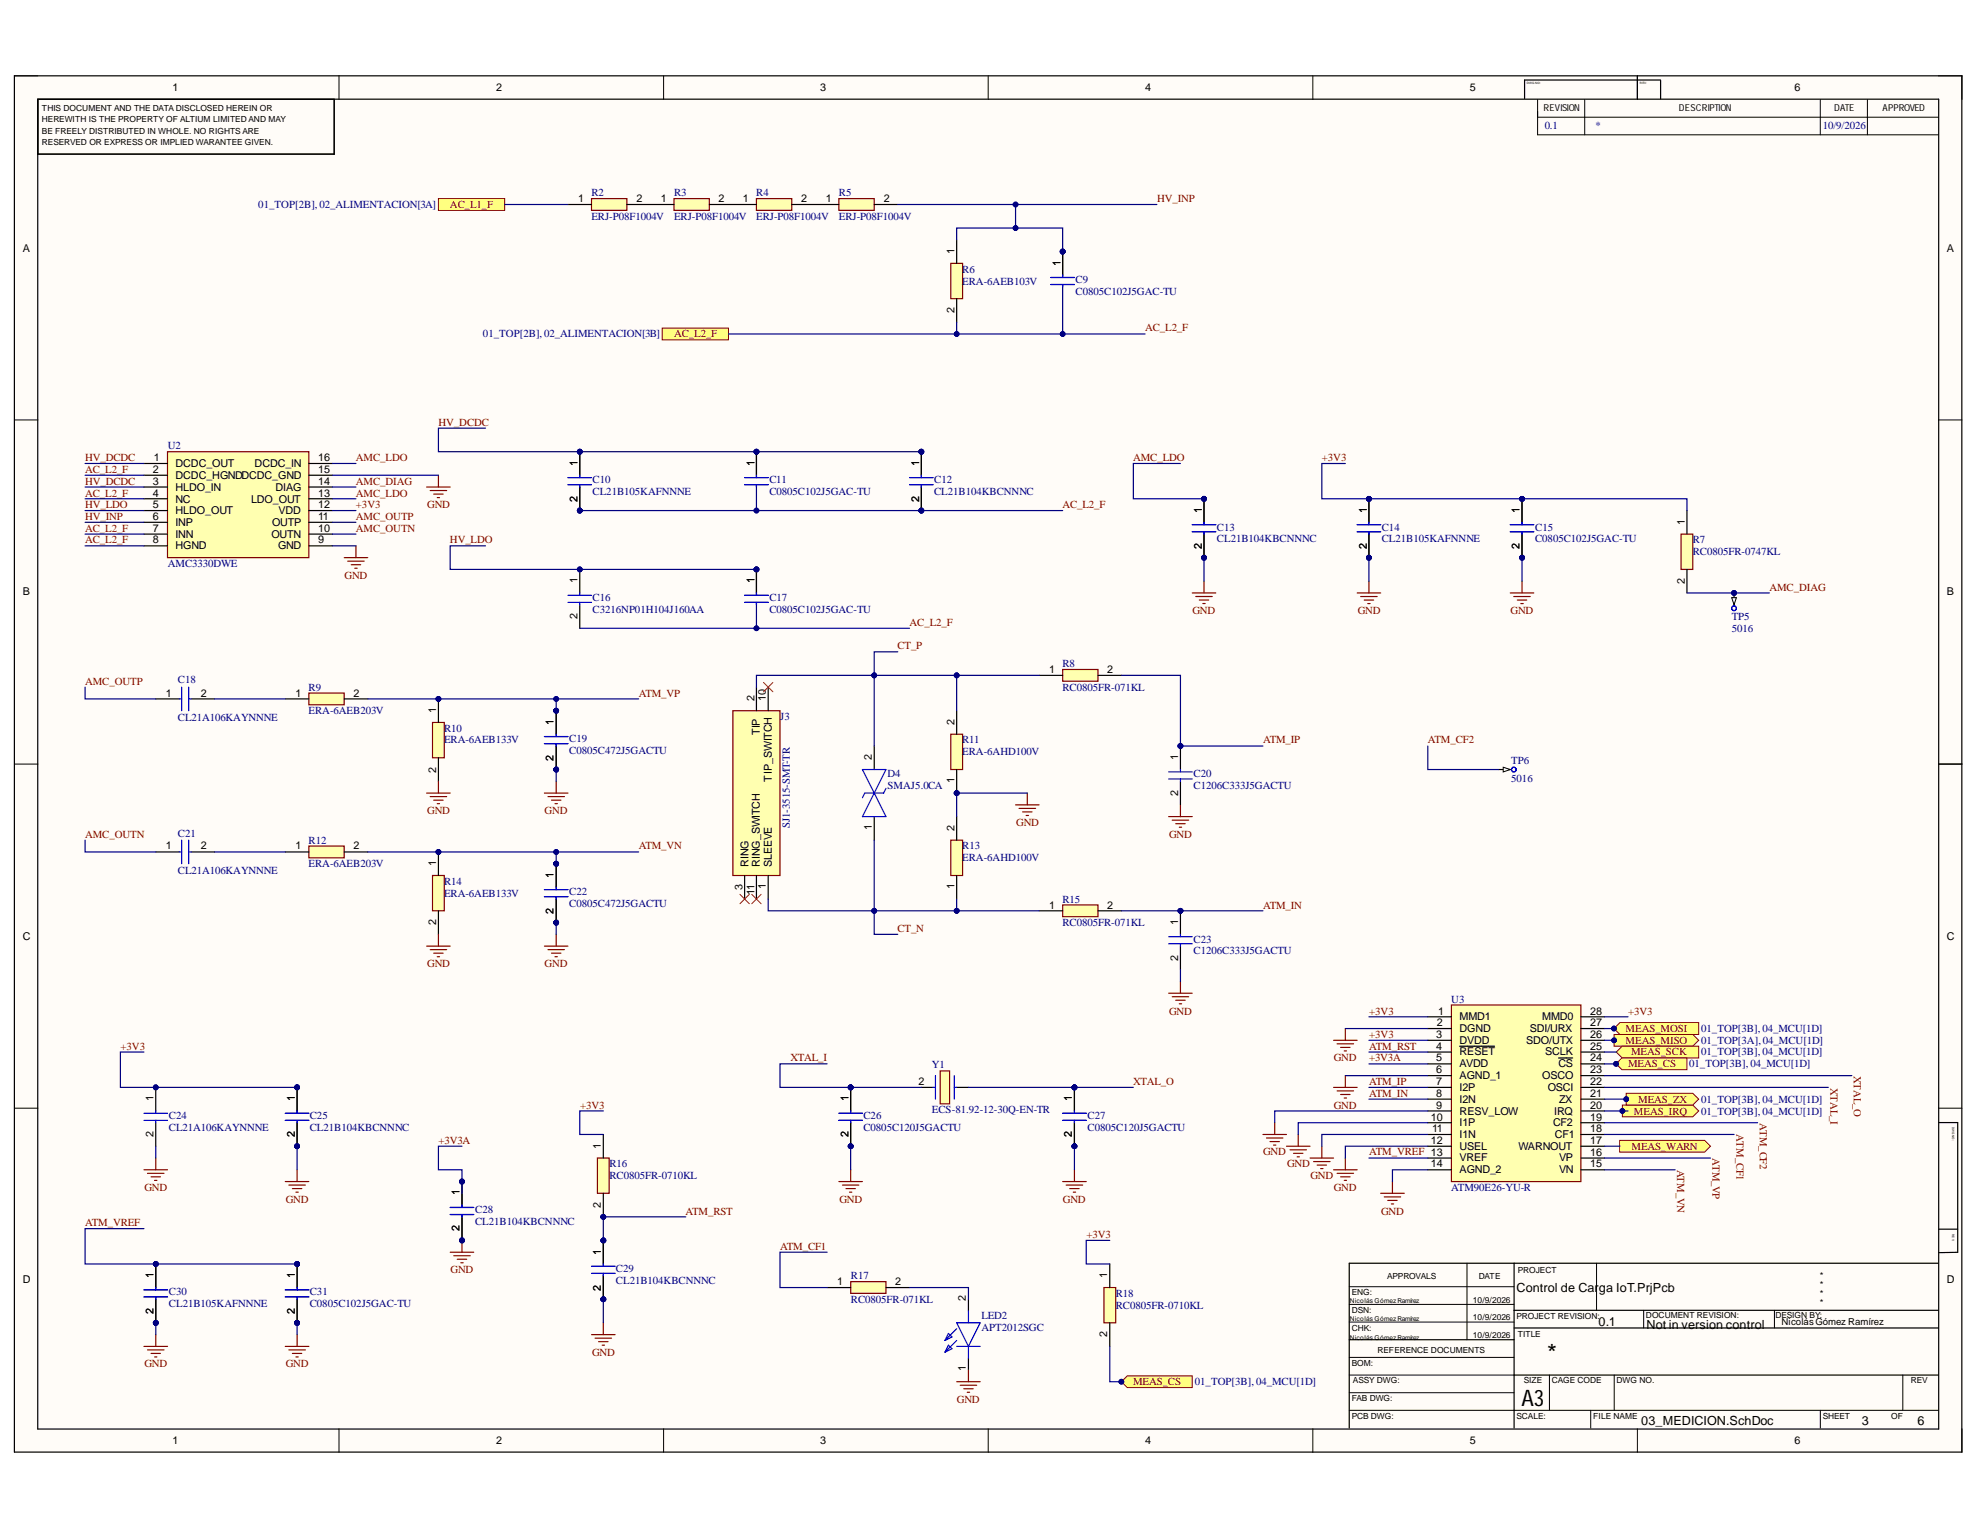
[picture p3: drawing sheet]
<svg xmlns="http://www.w3.org/2000/svg" width="279mm" height="216mm" viewBox="0 0 279 216" stroke-linecap="round" stroke-linejoin="round" font-family="sans-serif">
<defs><g id="words">
<text font-size="3.5" x="218.3" y="192.3">*</text>
<text font-size="3.2" x="214.7" y="198.3">A3</text>
<g font-size="1.8">
<text x="214" y="182.3">Control de Carga IoT.PrjPcb</text>
<text x="225.6" y="187.1">0.1</text>
<text x="232.4" y="187.5">Not in version control</text>
<text x="231.6" y="201.1">03_MEDICION.SchDoc</text>
<text x="262.7" y="201.1">3</text>
<text x="270.6" y="201.1">6</text>
</g>
<g font-size="1.5">
<text x="24.4" y="12.9">1</text>
<text x="70" y="12.9">2</text>
<text x="115.8" y="12.9">3</text>
<text x="161.6" y="12.9">4</text>
<text x="207.4" y="12.9">5</text>
<text x="253.2" y="12.9">6</text>
<text x="81.6" y="28.5">1</text>
<text x="89.8" y="28.5">2</text>
<text x="93.3" y="28.5">1</text>
<text x="101.4" y="28.5">2</text>
<text x="104.8" y="28.5">1</text>
<text x="113" y="28.5">2</text>
<text x="116.5" y="28.5">1</text>
<text x="124.7" y="28.5">2</text>
<text x="3.2" y="35.5">A</text>
<text x="134.7" y="35.8" transform="rotate(-90 134.7 35.8)">1</text>
<text x="274.7" y="35.5">A</text>
<text x="149.7" y="37.5" transform="rotate(-90 149.7 37.5)">1</text>
<text x="134.7" y="44.2" transform="rotate(-90 134.7 44.2)">2</text>
<text x="21.7" y="65.1">1</text>
<text x="24.8" y="65.9">DCDC_OUT</text>
<text x="35.9" y="65.9">DCDC_IN</text>
<text x="44.9" y="65.1">16</text>
<text x="81.5" y="65.8" transform="rotate(-90 81.5 65.8)">1</text>
<text x="106.5" y="65.8" transform="rotate(-90 106.5 65.8)">1</text>
<text x="129.7" y="65.8" transform="rotate(-90 129.7 65.8)">1</text>
<text x="21.6" y="66.7">2</text>
<text x="21.6" y="68.4">3</text>
<text x="21.6" y="70.1">4</text>
<text x="21.6" y="71.7">5</text>
<text x="24.8" y="67.5">DCDC_HGNDDCDC_GND</text>
<text x="24.8" y="69.2">HLDO_IN</text>
<text x="24.8" y="70.9">NC</text>
<text x="35.4" y="70.9">LDO_OUT</text>
<text x="38.9" y="69.2">DIAG</text>
<text x="44.9" y="66.7">15</text>
<text x="44.9" y="68.4">14</text>
<text x="44.9" y="70.1">13</text>
<text x="44.9" y="71.7">12</text>
<text x="81.5" y="70.8" transform="rotate(-90 81.5 70.8)">2</text>
<text x="129.7" y="70.8" transform="rotate(-90 129.7 70.8)">2</text>
<text x="21.6" y="73.4">6</text>
<text x="21.6" y="75.1">7</text>
<text x="21.6" y="76.7">8</text>
<text x="24.8" y="72.5">HLDO_OUT</text>
<text x="24.8" y="74.2">INP</text>
<text x="24.8" y="75.9">INN</text>
<text x="24.8" y="77.5">HGND</text>
<text x="38.3" y="75.9">OUTN</text>
<text x="38.4" y="74.2">OUTP</text>
<text x="39.2" y="77.5">GND</text>
<text x="39.3" y="72.5">VDD</text>
<text x="44.9" y="73.4">11</text>
<text x="44.9" y="75.1">10</text>
<text x="44.9" y="76.7">9</text>
<text x="169.6" y="77.4" transform="rotate(-90 169.6 77.4)">2</text>
<text x="169.6" y="72.3" transform="rotate(-90 169.6 72.3)">1</text>
<text x="192.9" y="77.4" transform="rotate(-90 192.9 77.4)">2</text>
<text x="192.9" y="72.3" transform="rotate(-90 192.9 72.3)">1</text>
<text x="214.4" y="77.4" transform="rotate(-90 214.4 77.4)">2</text>
<text x="214.4" y="72.3" transform="rotate(-90 214.4 72.3)">1</text>
<text x="237.8" y="74" transform="rotate(-90 237.8 74)">1</text>
<text x="81.5" y="82.3" transform="rotate(-90 81.5 82.3)">1</text>
<text x="106.5" y="82.3" transform="rotate(-90 106.5 82.3)">1</text>
<text x="237.8" y="82.4" transform="rotate(-90 237.8 82.4)">2</text>
<text x="3.2" y="84">B</text>
<text x="81.5" y="87.4" transform="rotate(-90 81.5 87.4)">2</text>
<text x="274.7" y="84">B</text>
<text x="148.1" y="95">1</text>
<text x="156.3" y="95">2</text>
<text x="23.4" y="98.3">1</text>
<text x="28.3" y="98.3">2</text>
<text x="41.7" y="98.3">1</text>
<text x="49.9" y="98.3">2</text>
<text x="61.6" y="100.6" transform="rotate(-90 61.6 100.6)">1</text>
<text x="106.5" y="99" transform="rotate(-90 106.5 99)">2</text>
<text x="108.1" y="99" transform="rotate(-90 108.1 99)">10</text>
<text x="78.1" y="107.3" transform="rotate(-90 78.1 107.3)">2</text>
<text x="78.1" y="102.3" transform="rotate(-90 78.1 102.3)">1</text>
<text x="107.2" y="103.7" transform="rotate(-90 107.2 103.7)">TIP</text>
<text x="123" y="107.2" transform="rotate(-90 123 107.2)">2</text>
<text x="134.7" y="102.3" transform="rotate(-90 134.7 102.3)">2</text>
<text x="166.2" y="107.2" transform="rotate(-90 166.2 107.2)">1</text>
<text x="61.6" y="109" transform="rotate(-90 61.6 109)">2</text>
<text x="108.9" y="110.3" transform="rotate(-90 108.9 110.3)">TIP_SWITCH</text>
<text x="134.7" y="110.5" transform="rotate(-90 134.7 110.5)">1</text>
<text x="166.2" y="112.3" transform="rotate(-90 166.2 112.3)">2</text>
<text x="23.4" y="119.8">1</text>
<text x="28.3" y="119.8">2</text>
<text x="41.7" y="119.8">1</text>
<text x="49.9" y="119.8">2</text>
<text x="123" y="117.1" transform="rotate(-90 123 117.1)">1</text>
<text x="134.7" y="117.2" transform="rotate(-90 134.7 117.2)">2</text>
<text x="61.6" y="122.2" transform="rotate(-90 61.6 122.2)">1</text>
<text x="78.1" y="123.9" transform="rotate(-90 78.1 123.9)">1</text>
<text x="104.8" y="125.6" transform="rotate(-90 104.8 125.6)">3</text>
<text x="105.6" y="122.4" transform="rotate(-90 105.6 122.4)">RING</text>
<text x="107.2" y="122.4" transform="rotate(-90 107.2 122.4)">RING_SWITCH</text>
<text x="108.1" y="125.4" transform="rotate(-90 108.1 125.4)">1</text>
<text x="108.9" y="122.4" transform="rotate(-90 108.9 122.4)">SLEEVE</text>
<text x="134.7" y="125.4" transform="rotate(-90 134.7 125.4)">1</text>
<text x="61.6" y="130.6" transform="rotate(-90 61.6 130.6)">2</text>
<text x="78.1" y="129" transform="rotate(-90 78.1 129)">2</text>
<text x="106.5" y="126.3" transform="rotate(-90 106.5 126.3)">11</text>
<text x="148.1" y="128.2">1</text>
<text x="156.3" y="128.2">2</text>
<text x="166.2" y="130.5" transform="rotate(-90 166.2 130.5)">1</text>
<text x="3.2" y="132.6">C</text>
<text x="166.2" y="135.6" transform="rotate(-90 166.2 135.6)">2</text>
<text x="274.7" y="132.6">C</text>
<text x="202.9" y="143.2">1</text>
<text x="206" y="143.9">MMD1</text>
<text x="217.6" y="143.9">MMD0</text>
<text x="224.4" y="143.2">28</text>
<text x="202.7" y="146.5">3</text>
<text x="202.7" y="148.1">4</text>
<text x="202.7" y="149.8">5</text>
<text x="202.8" y="144.8">2</text>
<text x="206" y="145.6">DGND</text>
<text x="206" y="147.3">DVDD</text>
<text x="206" y="148.9">RESET</text>
<text x="215.4" y="147.3">SDO/UTX</text>
<text x="215.9" y="145.6">SDI/URX</text>
<text x="218.1" y="148.9">SCLK</text>
<text x="224.4" y="144.8">27</text>
<text x="224.4" y="146.5">26</text>
<text x="224.4" y="148.1">25</text>
<text x="224.4" y="149.8">24</text>
<text x="21.6" y="155.4" transform="rotate(-90 21.6 155.4)">1</text>
<text x="41.6" y="155.4" transform="rotate(-90 41.6 155.4)">1</text>
<text x="119.7" y="155.4" transform="rotate(-90 119.7 155.4)">1</text>
<text x="129.6" y="153.1">2</text>
<text x="151.3" y="155.4" transform="rotate(-90 151.3 155.4)">1</text>
<text x="202.7" y="151.4">6</text>
<text x="202.7" y="153.1">7</text>
<text x="202.7" y="154.7">8</text>
<text x="206" y="150.6">AVDD</text>
<text x="206" y="152.3">AGND_1</text>
<text x="206" y="153.9">I2P</text>
<text x="206" y="155.6">I2N</text>
<text x="217.6" y="152.3">OSCO</text>
<text x="218.4" y="153.9">OSCI</text>
<text x="219.9" y="150.6">CS</text>
<text x="220" y="155.6">ZX</text>
<text x="224.4" y="151.4">23</text>
<text x="224.4" y="153.1">22</text>
<text x="224.4" y="154.7">21</text>
<text x="21.6" y="160.5" transform="rotate(-90 21.6 160.5)">2</text>
<text x="41.6" y="160.5" transform="rotate(-90 41.6 160.5)">2</text>
<text x="119.7" y="160.5" transform="rotate(-90 119.7 160.5)">2</text>
<text x="151.3" y="160.5" transform="rotate(-90 151.3 160.5)">2</text>
<text x="201.9" y="158.1">10</text>
<text x="201.9" y="161.4">12</text>
<text x="202.1" y="159.7">11</text>
<text x="202.7" y="156.4">9</text>
<text x="206" y="157.3">RESV_LOW</text>
<text x="206" y="158.9">I1P</text>
<text x="206" y="160.6">I1N</text>
<text x="219.2" y="158.9">CF2</text>
<text x="219.3" y="157.3">IRQ</text>
<text x="219.4" y="160.6">CF1</text>
<text x="224.4" y="156.4">20</text>
<text x="224.4" y="158.1">19</text>
<text x="224.4" y="159.7">18</text>
<text x="224.4" y="161.4">17</text>
<text x="84.8" y="162.1" transform="rotate(-90 84.8 162.1)">1</text>
<text x="201.9" y="164.7">14</text>
<text x="206" y="162.3">USEL</text>
<text x="206" y="163.9">VREF</text>
<text x="206" y="165.6">AGND_2</text>
<text x="214.3" y="162.3">WARNOUT</text>
<text x="220" y="163.9">VP</text>
<text x="220" y="165.6">VN</text>
<text x="224.4" y="163.1">16</text>
<text x="224.4" y="164.7">15</text>
<text x="64.9" y="173.8" transform="rotate(-90 64.9 173.8)">2</text>
<text x="64.9" y="168.7" transform="rotate(-90 64.9 168.7)">1</text>
<text x="84.8" y="170.5" transform="rotate(-90 84.8 170.5)">2</text>
<text x="84.8" y="177.1" transform="rotate(-90 84.8 177.1)">1</text>
<text x="3.2" y="181.1">D</text>
<text x="21.6" y="185.4" transform="rotate(-90 21.6 185.4)">2</text>
<text x="21.6" y="180.3" transform="rotate(-90 21.6 180.3)">1</text>
<text x="41.6" y="185.4" transform="rotate(-90 41.6 185.4)">2</text>
<text x="41.6" y="180.3" transform="rotate(-90 41.6 180.3)">1</text>
<text x="84.8" y="182.1" transform="rotate(-90 84.8 182.1)">2</text>
<text x="118.1" y="181.4">1</text>
<text x="126.3" y="181.4">2</text>
<text x="136.3" y="183.6" transform="rotate(-90 136.3 183.6)">2</text>
<text x="156.3" y="180.3" transform="rotate(-90 156.3 180.3)">1</text>
<text x="274.7" y="181.1">D</text>
<text x="156.3" y="188.7" transform="rotate(-90 156.3 188.7)">2</text>
<text x="136.3" y="193.5" transform="rotate(-90 136.3 193.5)">1</text>
<text x="24.4" y="203.8">1</text>
<text x="70" y="203.8">2</text>
<text x="115.8" y="203.8">3</text>
<text x="161.6" y="203.8">4</text>
<text x="207.4" y="203.8">5</text>
<text x="253.2" y="203.8">6</text>
</g>
<g font-size="1.5" fill="#000080">
<text x="218" y="18.2">0.1</text>
<text x="225.2" y="18.2">*</text>
<text x="257.2" y="18.2">10/9/2026</text>
<text x="36.4" y="29.3">01_TOP[2B], 02_ALIMENTACION[3A]</text>
<text x="83.5" y="27.6">R2</text>
<text x="95.1" y="27.6">R3</text>
<text x="106.7" y="27.6">R4</text>
<text x="118.4" y="27.6">R5</text>
<text x="83.5" y="31">ERJ-P08F1004V</text>
<text x="95.1" y="31">ERJ-P08F1004V</text>
<text x="106.7" y="31">ERJ-P08F1004V</text>
<text x="118.4" y="31">ERJ-P08F1004V</text>
<text x="135.8" y="38.5">R6</text>
<text x="135.8" y="40.2">ERA-6AEB103V</text>
<text x="151.8" y="40">C9</text>
<text x="151.8" y="41.7">C0805C102J5GAC-TU</text>
<text x="68.1" y="47.6">01_TOP[2B], 02_ALIMENTACION[3B]</text>
<text x="23.7" y="63.4">U2</text>
<text x="83.6" y="68.2">C10</text>
<text x="83.6" y="69.9">CL21B105KAFNNNE</text>
<text x="108.6" y="68.2">C11</text>
<text x="108.6" y="69.9">C0805C102J5GAC-TU</text>
<text x="131.8" y="68.2">C12</text>
<text x="131.8" y="69.9">CL21B104KBCNNNC</text>
<text x="171.7" y="74.9">C13</text>
<text x="171.7" y="76.5">CL21B104KBCNNNC</text>
<text x="195" y="74.9">C14</text>
<text x="195" y="76.5">CL21B105KAFNNNE</text>
<text x="216.6" y="74.9">C15</text>
<text x="216.6" y="76.5">C0805C102J5GAC-TU</text>
<text x="238.9" y="76.7">R7</text>
<text x="23.7" y="80">AMC3330DWE</text>
<text x="238.9" y="78.3">RC0805FR-0747KL</text>
<text x="83.6" y="84.9">C16</text>
<text x="83.6" y="86.5">C3216NP01H104J160AA</text>
<text x="108.6" y="84.9">C17</text>
<text x="108.6" y="86.5">C0805C102J5GAC-TU</text>
<text x="244.4" y="87.5">TP5</text>
<text x="244.4" y="89.2">5016</text>
<text x="149.9" y="94.2">R8</text>
<text x="25.1" y="96.4">C18</text>
<text x="25.1" y="101.8">CL21A106KAYNNNE</text>
<text x="43.5" y="97.4">R9</text>
<text x="43.5" y="100.7">ERA-6AEB203V</text>
<text x="110.1" y="101.6">J3</text>
<text x="149.9" y="97.4">RC0805FR-071KL</text>
<text x="62.7" y="103.3">R10</text>
<text x="62.7" y="104.9">ERA-6AEB133V</text>
<text x="80.3" y="104.7">C19</text>
<text x="80.3" y="106.4">C0805C472J5GACTU</text>
<text x="135.8" y="104.9">R11</text>
<text x="135.8" y="106.6">ERA-6AHD100V</text>
<text x="213.2" y="107.8">TP6</text>
<text x="125.2" y="109.7">D4</text>
<text x="125.2" y="111.4">SMAJ5.0CA</text>
<text x="168.4" y="109.7">C20</text>
<text x="168.4" y="111.4">C1206C333J5GACTU</text>
<text x="213.2" y="110.4">5016</text>
<text x="25.1" y="118.1">C21</text>
<text x="43.5" y="119.1">R12</text>
<text x="111.4" y="116.9" transform="rotate(-90 111.4 116.9)">SJ1-3515-SMT-TR</text>
<text x="135.8" y="119.8">R13</text>
<text x="25.1" y="123.4">CL21A106KAYNNNE</text>
<text x="43.5" y="122.4">ERA-6AEB203V</text>
<text x="62.7" y="124.8">R14</text>
<text x="135.8" y="121.5">ERA-6AHD100V</text>
<text x="62.7" y="126.5">ERA-6AEB133V</text>
<text x="80.3" y="126.3">C22</text>
<text x="80.3" y="128">C0805C472J5GACTU</text>
<text x="149.9" y="127.4">R15</text>
<text x="149.9" y="130.7">RC0805FR-071KL</text>
<text x="168.4" y="133">C23</text>
<text x="168.4" y="134.6">C1206C333J5GACTU</text>
<text x="204.8" y="141.5">U3</text>
<text x="240" y="147.3">01_TOP[3A],04_MCU[1D]</text>
<text x="240" y="148.9">01_TOP[3B], 04_MCU[1D]</text>
<text x="240" y="145.6">01_TOP[3B], 04_MCU[1D]</text>
<text x="131.5" y="150.8">Y1</text>
<text x="238.4" y="150.6">01_TOP[3B], 04_MCU[1D]</text>
<text x="240" y="155.6">01_TOP[3B], 04_MCU[1D]</text>
<text x="23.8" y="157.9">C24</text>
<text x="23.8" y="159.6">CL21A106KAYNNNE</text>
<text x="43.7" y="157.9">C25</text>
<text x="43.7" y="159.6">CL21B104KBCNNNC</text>
<text x="121.8" y="157.9">C26</text>
<text x="121.8" y="159.6">C0805C120J5GACTU</text>
<text x="131.5" y="157.1">ECS-81.92-12-30Q-EN-TR</text>
<text x="153.5" y="157.9">C27</text>
<text x="153.5" y="159.6">C0805C120J5GACTU</text>
<text x="240" y="157.3">01_TOP[3B], 04_MCU[1D]</text>
<text x="86" y="164.7">R16</text>
<text x="86" y="166.4">RC0805FR-0710KL</text>
<text x="67.1" y="171.2">C28</text>
<text x="67.1" y="172.8">CL21B104KBCNNNC</text>
<text x="204.8" y="168">ATM90E26-YU-R</text>
<text x="86.9" y="179.5">C29</text>
<text x="23.8" y="182.8">C30</text>
<text x="23.8" y="184.5">CL21B105KAFNNNE</text>
<text x="43.7" y="182.8">C31</text>
<text x="43.7" y="184.5">C0805C102J5GAC-TU</text>
<text x="86.9" y="181.2">CL21B104KBCNNNC</text>
<text x="120.1" y="180.5">R17</text>
<text x="120.1" y="183.8">RC0805FR-071KL</text>
<text x="157.4" y="183">R18</text>
<text x="157.4" y="184.7">RC0805FR-0710KL</text>
<text x="138.5" y="186.2">LED2</text>
<text x="138.5" y="187.8">APT2012SGC</text>
<text x="168.6" y="195.5">01_TOP[3B], 04_MCU[1D]</text>
</g>
<g font-size="1.5" fill="#800000">
<text x="63.5" y="29.3">AC_L1_F</text>
<text x="163.3" y="28.5">HV_INP</text>
<text x="95.1" y="47.6">AC_L2_F</text>
<text x="161.6" y="46.7">AC_L2_F</text>
<text x="12" y="65.1">HV_DCDC</text>
<text x="50.2" y="65.1">AMC_LDO</text>
<text x="61.9" y="60.1">HV_DCDC</text>
<text x="159.9" y="65.1">AMC_LDO</text>
<text x="186.5" y="65.1">+3V3</text>
<text x="12" y="66.7">AC_L2_F</text>
<text x="12" y="68.4">HV_DCDC</text>
<text x="12" y="70.1">AC_L2_F</text>
<text x="12" y="71.7">HV_LDO</text>
<text x="50.2" y="68.4">AMC_DIAG</text>
<text x="50.2" y="70.1">AMC_LDO</text>
<text x="50.2" y="71.7">+3V3</text>
<text x="60.3" y="71.7">GND</text>
<text x="149.9" y="71.7">AC_L2_F</text>
<text x="12" y="73.4">HV_INP</text>
<text x="12" y="75.1">AC_L2_F</text>
<text x="12" y="76.7">AC_L2_F</text>
<text x="50.2" y="73.4">AMC_OUTP</text>
<text x="50.2" y="75.1">AMC_OUTN</text>
<text x="63.5" y="76.7">HV_LDO</text>
<text x="48.6" y="81.6">GND</text>
<text x="249.7" y="83.3">AMC_DIAG</text>
<text x="128.4" y="88.3">AC_L2_F</text>
<text x="168.3" y="86.6">GND</text>
<text x="191.6" y="86.6">GND</text>
<text x="213.2" y="86.6">GND</text>
<text x="126.7" y="91.6">CT_P</text>
<text x="12" y="96.6">AMC_OUTP</text>
<text x="90.1" y="98.3">ATM_VP</text>
<text x="178.2" y="104.9">ATM_IP</text>
<text x="201.5" y="104.9">ATM_CF2</text>
<text x="12" y="118.2">AMC_OUTN</text>
<text x="60.3" y="114.9">GND</text>
<text x="76.9" y="114.9">GND</text>
<text x="90.1" y="119.8">ATM_VN</text>
<text x="143.4" y="116.5">GND</text>
<text x="165" y="118.2">GND</text>
<text x="126.7" y="131.5">CT_N</text>
<text x="178.2" y="128.2">ATM_IN</text>
<text x="60.3" y="136.5">GND</text>
<text x="76.9" y="136.5">GND</text>
<text x="165" y="143.2">GND</text>
<text x="193.2" y="143.2">+3V3</text>
<text x="229.7" y="143.2">+3V3</text>
<text x="17" y="148.1">+3V3</text>
<text x="111.5" y="149.8">XTAL_I</text>
<text x="188.2" y="149.8">GND</text>
<text x="193.2" y="146.5">+3V3</text>
<text x="193.2" y="149.8">+3V3A</text>
<text x="193.2" y="148.1">ATM_RST</text>
<text x="229.4" y="147.3">MEAS_MISO</text>
<text x="229.4" y="145.6">MEAS_MOSI</text>
<text x="230.2" y="148.9">MEAS_SCK</text>
<text x="159.9" y="153.1">XTAL_O</text>
<text x="193.2" y="153.1">ATM_IP</text>
<text x="193.2" y="154.7">ATM_IN</text>
<text x="229.7" y="150.6">MEAS_CS</text>
<text x="231.2" y="155.6">MEAS_ZX</text>
<text x="258.3" y="153.5" transform="rotate(90 258.3 153.5)">XTAL_I</text>
<text x="261.6" y="151.8" transform="rotate(90 261.6 151.8)">XTAL_O</text>
<text x="61.9" y="161.4">+3V3A</text>
<text x="81.8" y="156.4">+3V3</text>
<text x="188.2" y="156.4">GND</text>
<text x="230.6" y="157.3">MEAS_IRQ</text>
<text x="245" y="160.1" transform="rotate(90 245 160.1)">ATM_CF1</text>
<text x="248.3" y="158.5" transform="rotate(90 248.3 158.5)">ATM_CF2</text>
<text x="178.2" y="163">GND</text>
<text x="181.6" y="164.7">GND</text>
<text x="184.9" y="166.4">GND</text>
<text x="193.2" y="163">ATM_VREF 13</text>
<text x="230.2" y="162.3">MEAS_WARN</text>
<text x="236.7" y="165.1" transform="rotate(90 236.7 165.1)">ATM_VN</text>
<text x="241.7" y="163.4" transform="rotate(90 241.7 163.4)">ATM_VP</text>
<text x="12" y="173">ATM_VREF</text>
<text x="20.4" y="168">GND</text>
<text x="40.3" y="169.7">GND</text>
<text x="96.7" y="171.4">ATM_RST</text>
<text x="118.5" y="169.7">GND</text>
<text x="150" y="169.7">GND</text>
<text x="188.2" y="168">GND</text>
<text x="194.9" y="171.4">GND</text>
<text x="63.6" y="179.7">GND</text>
<text x="110.1" y="176.4">ATM_CF1</text>
<text x="153.3" y="174.7">+3V3</text>
<text x="83.5" y="191.3">GND</text>
<text x="20.4" y="192.9">GND</text>
<text x="40.3" y="192.9">GND</text>
<text x="135" y="197.9">GND</text>
<text x="159.9" y="195.5">MEAS_CS</text>
</g>
<g font-size="1.4">
<text x="217.8" y="15.7">REVISION</text>
<text x="236.9" y="15.7">DESCRIPTION</text>
<text x="258.8" y="15.7">DATE</text>
<text x="265.7" y="15.7">APPROVED</text>
<text x="256.8" y="183.1">*</text>
<text x="256.8" y="184.3">*</text>
<text x="256.8" y="180.4">*</text>
<text x="256.8" y="181.7">*</text>
<text x="251.4" y="186.9">Nicolás Gómez Ramírez</text>
</g>
<g font-size="1.2">
<text x="5.9" y="15.6">THIS DOCUMENT AND THE DATA DISCLOSED HEREIN OR</text>
<text x="5.9" y="17.2">HEREWITH IS THE PROPERTY OF ALTIUM LIMITED AND MAY</text>
<text x="5.9" y="18.9">BE FREELY DISTRIBUTED IN WHOLE. NO RIGHTS ARE</text>
<text x="5.9" y="20.5">RESERVED OR EXPRESS OR IMPLIED WARANTEE GIVEN.</text>
<text x="214.2" y="179.7">PROJECT</text>
<text x="190.8" y="182.8">ENG:</text>
<text x="190.8" y="185.2">DSN:</text>
<text x="195.7" y="180.4">APPROVALS</text>
<text x="207.8" y="183.8">10/9/2026</text>
<text x="208.7" y="180.4">DATE</text>
<text x="232.3" y="185.9">DOCUMENT REVISION:</text>
<text x="250.5" y="185.9">DESIGN BY:</text>
<text x="190.8" y="187.8">CHK:</text>
<text x="194.4" y="190.9">REFERENCE DOCUMENTS</text>
<text x="207.8" y="186.3">10/9/2026</text>
<text x="207.8" y="188.8">10/9/2026</text>
<text x="214" y="186.1">PROJECT REVISION:</text>
<text x="214.2" y="188.6">TITLE</text>
<text x="190.8" y="192.8">BOM:</text>
<text x="190.8" y="197.8">FAB DWG:</text>
<text x="190.9" y="195.2">ASSY DWG:</text>
<text x="215" y="195.2">SIZE</text>
<text x="219" y="195.2">CAGE CODE</text>
<text x="228.1" y="195.2">DWG NO.</text>
<text x="269.6" y="195.2">REV</text>
<text x="190.8" y="200.2">PCB DWG:</text>
<text x="214" y="200.2">SCALE:</text>
<text x="224.8" y="200.2">FILE NAME</text>
<text x="257.2" y="200.2">SHEET</text>
<text x="266.8" y="200.2">OF</text>
</g>
<g font-size=".9">
<text x="190.5" y="183.8">Nicolás GómezRamírez</text>
<text x="190.5" y="186.4">Nicolás GómezRamírez</text>
<text x="190.5" y="189.1">Nicolás GómezRamírez</text>
</g>
<g font-size=".4">
<text x="215.4" y="11.8">DWG NO:</text>
<text x="231.4" y="11.8">REV:</text>
<text x="275.5" y="159" transform="rotate(90 275.5 159)">DWG NO:</text>
<text x="275.5" y="174.1" transform="rotate(90 275.5 174.1)">REV:</text>
</g>
</g></defs>
<g fill="#fffcf8">
<path d="M2 10.7h274.9v194.2h-274.9z" fill-rule="evenodd"/>
<path d="M5.4 14h268.1v187.6h-268.1z" fill-rule="evenodd"/>
</g>
<g fill="none" stroke="#000" stroke-width=".14">
<path d="M2 10.7h3.4M47.8 10.7v3.3M93.6 10.7v3.3M139.4 10.7v3.3M185.3 10.7v3.3M217 14v5h56.5M217 16.5h56.5M223.6 14v5M231.1 10.7v3.3M256.9 14v5M263.5 14v5M273.5 10.7h3.4v3.3"/>
<path d="M2 59.3h3.4M273.5 59.3h3.4M2 107.8h3.4M273.5 107.8h3.4M2 156.4h3.4M273.5 156.4h3.4M207 178.3v10.8M225.3 178.3v6.6M190.4 199h83.1M190.4 184.1h23.3M190.4 181.6h23.3M190.4 186.6h23.3"/>
<path d="M190.4 194h23.3M190.4 191.5h23.3M190.4 196.5h23.3M218.6 194v5M224.5 199v2.5M227.8 194v5M231.9 184.9v2.5M250.4 184.9v2.5M256.9 199v2.5M268.5 194v5M47.8 201.6v3.3M93.6 201.6v3.3"/>
<path d="M139.4 201.6v3.3M185.3 201.6v3.3M231.1 201.6v3.3M276.9 201.6v3.3"/>
</g>
<g fill="none" stroke="#000" stroke-width=".17">
<path d="M2 10.7h274.8v194.2h-274.8zM5.3 14h268.3v187.7h-268.3zM47.2 14v7.7h-41.9M231.1 10.7v3.3M234.3 11.3h-19.2v2.6M234.3 11.4v2.6M273.6 107.8h3.3M273.6 158.4h2.7v18.3l-2.7 .1M213.7 178.3v23.2M273.5 178.3h-83.1v23.2M273.6 173.4h2.7M190.4 189.1h23.3"/>
<path d="M213.7 184.9h59.8M213.7 187.4h59.8M213.7 194h59.8"/>
</g>
<path d="M61.9 28h9.3v1.7h-9.3z" fill-rule="evenodd" fill="#ffff80"/>
<path d="M61.9 28h9.3v1.7h-9.3z" fill="none" stroke="#800000" stroke-width=".14"/>
<path d="M93.4 46.3h9.4v1.7h-9.4z" fill-rule="evenodd" fill="#ffff80"/>
<path d="M93.4 46.3h9.4v1.7h-9.4z" fill="none" stroke="#800000" stroke-width=".14"/>
<path d="M228.9 155.9h10l.8 .9-.8 .8h-10z" fill-rule="evenodd" fill="#ffff80"/>
<path d="M228.9 155.9h10l.8 .9-.8 .8h-10z" fill="none" stroke="#800000" stroke-width=".14"/>
<circle cx="228.9" cy="156.8" r=".33" fill="#000080"/>
<circle cx="228.9" cy="156.8" r=".33" fill="none" stroke="#000080" stroke-width=".14"/>
<path d="M228.6 160.9h11.9l.9 .8-.9 .9h-11.9z" fill-rule="evenodd" fill="#ffff80"/>
<path d="M228.6 160.9h11.9l.9 .8-.9 .9h-11.9z" fill="none" stroke="#800000" stroke-width=".14"/>
<path d="M227.8 146h11.1l.8 .8-.8 .8h-11.1z" fill-rule="evenodd" fill="#ffff80"/>
<path d="M227.8 146h11.1l.8 .8-.8 .8h-11.1z" fill="none" stroke="#800000" stroke-width=".14"/>
<circle cx="227.8" cy="146.8" r=".33" fill="#000080"/>
<circle cx="227.8" cy="146.8" r=".33" fill="none" stroke="#000080" stroke-width=".14"/>
<path d="M228.1 148.5l.8-.9h10.8v1.7h-10.8z" fill-rule="evenodd" fill="#ffff80"/>
<path d="M228.1 148.5l.8-.9h10.8v1.7h-10.8z" fill="none" stroke="#800000" stroke-width=".14"/>
<path d="M227.7 145.1l.9-.8h11.1v1.7h-11.1z" fill-rule="evenodd" fill="#ffff80"/>
<path d="M227.7 145.1l.9-.8h11.1v1.7h-11.1z" fill="none" stroke="#800000" stroke-width=".14"/>
<circle cx="227.7" cy="145.1" r=".33" fill="#000080"/>
<circle cx="227.7" cy="145.1" r=".33" fill="none" stroke="#000080" stroke-width=".14"/>
<path d="M228.9 149.3h9.1v1.6h-9.1l-.9-.8z" fill-rule="evenodd" fill="#ffff80"/>
<path d="M228.9 149.3h9.1v1.6h-9.1l-.9-.8z" fill="none" stroke="#800000" stroke-width=".14"/>
<circle cx="228" cy="150.1" r=".33" fill="#000080"/>
<circle cx="228" cy="150.1" r=".33" fill="none" stroke="#000080" stroke-width=".14"/>
<circle cx="150" cy="35.5" r=".33" fill="#000080"/>
<circle cx="150" cy="35.5" r=".33" fill="none" stroke="#000080" stroke-width=".14"/>
<circle cx="150" cy="35.5" r=".33" fill="#000080"/>
<circle cx="150" cy="35.5" r=".33" fill="none" stroke="#000080" stroke-width=".14"/>
<path d="M150 35.5v3.3" fill="none" stroke="#000" stroke-width=".17"/>
<circle cx="150" cy="35.5" r=".33" fill="#000080"/>
<circle cx="150" cy="35.5" r=".33" fill="none" stroke="#000080" stroke-width=".14"/>
<path d="M148.3 39.2h3.3M150 38.8v.4M148.3 40.2h3.3M150 40.2v.3" fill="none" stroke="#00f" stroke-width=".17"/>
<path d="M150 35.5v3.3" fill="none" stroke="#000" stroke-width=".17"/>
<circle cx="150" cy="35.5" r=".33" fill="#000080"/>
<circle cx="150" cy="35.5" r=".33" fill="none" stroke="#000080" stroke-width=".14"/>
<path d="M148.3 39.2h3.3M150 38.8v.4M148.3 40.2h3.3M150 40.2v.3" fill="none" stroke="#00f" stroke-width=".17"/>
<circle cx="106.7" cy="80.4" r=".33" fill="#000080"/>
<circle cx="106.7" cy="80.4" r=".33" fill="none" stroke="#000080" stroke-width=".14"/>
<circle cx="106.7" cy="80.4" r=".33" fill="#000080"/>
<circle cx="106.7" cy="80.4" r=".33" fill="none" stroke="#000080" stroke-width=".14"/>
<path d="M106.7 80.3v3.4" fill="none" stroke="#000" stroke-width=".17"/>
<circle cx="106.7" cy="80.4" r=".33" fill="#000080"/>
<circle cx="106.7" cy="80.4" r=".33" fill="none" stroke="#000080" stroke-width=".14"/>
<path d="M105.1 84h3.3M105.1 85h3.3M106.7 83.7v.3M106.7 85v.3" fill="none" stroke="#00f" stroke-width=".17"/>
<path d="M106.7 80.3v3.4" fill="none" stroke="#000" stroke-width=".17"/>
<circle cx="106.7" cy="80.4" r=".33" fill="#000080"/>
<circle cx="106.7" cy="80.4" r=".33" fill="none" stroke="#000080" stroke-width=".14"/>
<path d="M105.1 84h3.3M105.1 85h3.3M106.7 83.7v.3M106.7 85v.3" fill="none" stroke="#00f" stroke-width=".17"/>
<circle cx="81.8" cy="80.4" r=".33" fill="#000080"/>
<circle cx="81.8" cy="80.4" r=".33" fill="none" stroke="#000080" stroke-width=".14"/>
<path d="M81.8 80.3v3.4" fill="none" stroke="#000" stroke-width=".17"/>
<circle cx="81.8" cy="80.4" r=".33" fill="#000080"/>
<circle cx="81.8" cy="80.4" r=".33" fill="none" stroke="#000080" stroke-width=".14"/>
<path d="M81.8 85.3v3.4" fill="none" stroke="#000" stroke-width=".17"/>
<path d="M80.1 84h3.4M80.1 85h3.4M81.8 83.7v.3M81.8 85v.3" fill="none" stroke="#00f" stroke-width=".17"/>
<circle cx="169.9" cy="70.4" r=".33" fill="#000080"/>
<circle cx="169.9" cy="70.4" r=".33" fill="none" stroke="#000080" stroke-width=".14"/>
<circle cx="169.9" cy="78.7" r=".33" fill="#000080"/>
<circle cx="169.9" cy="78.7" r=".33" fill="none" stroke="#000080" stroke-width=".14"/>
<circle cx="169.9" cy="70.4" r=".33" fill="#000080"/>
<circle cx="169.9" cy="70.4" r=".33" fill="none" stroke="#000080" stroke-width=".14"/>
<circle cx="169.9" cy="78.7" r=".33" fill="#000080"/>
<circle cx="169.9" cy="78.7" r=".33" fill="none" stroke="#000080" stroke-width=".14"/>
<path d="M169.9 70.4v3.3" fill="none" stroke="#000" stroke-width=".17"/>
<circle cx="169.9" cy="70.4" r=".33" fill="#000080"/>
<circle cx="169.9" cy="70.4" r=".33" fill="none" stroke="#000080" stroke-width=".14"/>
<path d="M169.9 75.4v3.3" fill="none" stroke="#000" stroke-width=".17"/>
<circle cx="169.9" cy="78.7" r=".33" fill="#000080"/>
<circle cx="169.9" cy="78.7" r=".33" fill="none" stroke="#000080" stroke-width=".14"/>
<path d="M168.2 74h3.4M168.2 75h3.4M169.9 73.7v.3M169.9 75v.4" fill="none" stroke="#00f" stroke-width=".17"/>
<path d="M169.9 70.4v3.3" fill="none" stroke="#000" stroke-width=".17"/>
<circle cx="169.9" cy="70.4" r=".33" fill="#000080"/>
<circle cx="169.9" cy="70.4" r=".33" fill="none" stroke="#000080" stroke-width=".14"/>
<path d="M169.9 75.4v3.3" fill="none" stroke="#000" stroke-width=".17"/>
<circle cx="169.9" cy="78.7" r=".33" fill="#000080"/>
<circle cx="169.9" cy="78.7" r=".33" fill="none" stroke="#000080" stroke-width=".14"/>
<path d="M168.2 74h3.4M168.2 75h3.4M169.9 73.7v.3M169.9 75v.4" fill="none" stroke="#00f" stroke-width=".17"/>
<path d="M150 94.5h4.9v1.6h-4.9z" fill-rule="evenodd" fill="#ffffb0"/>
<path d="M150 94.5h4.9v1.6h-4.9z" fill="none" stroke="#800000" stroke-width=".17"/>
<path d="M146.6 95.3h3.4M154.9 95.3h3.4" fill="none" stroke="#000" stroke-width=".17"/>
<path d="M237.2 75.4h1.7v5h-1.7z" fill-rule="evenodd" fill="#ffffb0"/>
<path d="M237.2 75.4h1.7v5h-1.7z" fill="none" stroke="#800000" stroke-width=".17"/>
<path d="M238 72.1v3.3M238 80.4v3.3" fill="none" stroke="#000" stroke-width=".17"/>
<path d="M134.2 118.6h1.6v4.9h-1.6z" fill-rule="evenodd" fill="#ffffb0"/>
<path d="M134.2 118.6h1.6v4.9h-1.6z" fill="none" stroke="#800000" stroke-width=".17"/>
<path d="M135 115.2v3.4M135 123.5v3.4" fill="none" stroke="#000" stroke-width=".17"/>
<path d="M43.6 97.8h5v1.7h-5z" fill-rule="evenodd" fill="#ffffb0"/>
<path d="M43.6 97.8h5v1.7h-5z" fill="none" stroke="#800000" stroke-width=".17"/>
<path d="M40.3 98.6h3.3M48.6 98.6h3.3" fill="none" stroke="#000" stroke-width=".17"/>
<circle cx="61.9" cy="98.6" r=".33" fill="#000080"/>
<circle cx="61.9" cy="98.6" r=".33" fill="none" stroke="#000080" stroke-width=".14"/>
<path d="M61 101.9h1.7v5h-1.7z" fill-rule="evenodd" fill="#ffffb0"/>
<path d="M61 101.9h1.7v5h-1.7z" fill="none" stroke="#800000" stroke-width=".17"/>
<path d="M61.9 98.6v3.3" fill="none" stroke="#000" stroke-width=".17"/>
<circle cx="61.9" cy="98.6" r=".33" fill="#000080"/>
<circle cx="61.9" cy="98.6" r=".33" fill="none" stroke="#000080" stroke-width=".14"/>
<path d="M61.9 106.9v3.4" fill="none" stroke="#000" stroke-width=".17"/>
<circle cx="135" cy="111.9" r=".33" fill="#000080"/>
<circle cx="135" cy="111.9" r=".33" fill="none" stroke="#000080" stroke-width=".14"/>
<path d="M134.2 103.6h1.6v5h-1.6z" fill-rule="evenodd" fill="#ffffb0"/>
<path d="M134.2 103.6h1.6v5h-1.6z" fill="none" stroke="#800000" stroke-width=".17"/>
<path d="M135 108.6v3.3" fill="none" stroke="#000" stroke-width=".17"/>
<circle cx="135" cy="111.9" r=".33" fill="#000080"/>
<circle cx="135" cy="111.9" r=".33" fill="none" stroke="#000080" stroke-width=".14"/>
<path d="M135 100.3v3.3" fill="none" stroke="#000" stroke-width=".17"/>
<circle cx="81.8" cy="63.7" r=".33" fill="#000080"/>
<circle cx="81.8" cy="63.7" r=".33" fill="none" stroke="#000080" stroke-width=".14"/>
<circle cx="81.8" cy="72" r=".33" fill="#000080"/>
<circle cx="81.8" cy="72" r=".33" fill="none" stroke="#000080" stroke-width=".14"/>
<circle cx="81.8" cy="63.7" r=".33" fill="#000080"/>
<circle cx="81.8" cy="63.7" r=".33" fill="none" stroke="#000080" stroke-width=".14"/>
<circle cx="81.8" cy="72" r=".33" fill="#000080"/>
<circle cx="81.8" cy="72" r=".33" fill="none" stroke="#000080" stroke-width=".14"/>
<path d="M81.8 63.7v3.4" fill="none" stroke="#000" stroke-width=".17"/>
<circle cx="81.8" cy="63.7" r=".33" fill="#000080"/>
<circle cx="81.8" cy="63.7" r=".33" fill="none" stroke="#000080" stroke-width=".14"/>
<path d="M81.8 68.7v3.3" fill="none" stroke="#000" stroke-width=".17"/>
<circle cx="81.8" cy="72" r=".33" fill="#000080"/>
<circle cx="81.8" cy="72" r=".33" fill="none" stroke="#000080" stroke-width=".14"/>
<path d="M80.1 67.4h3.4M80.1 68.4h3.4M81.8 67.1v.3M81.8 68.4v.3" fill="none" stroke="#00f" stroke-width=".17"/>
<path d="M81.8 63.7v3.4" fill="none" stroke="#000" stroke-width=".17"/>
<circle cx="81.8" cy="63.7" r=".33" fill="#000080"/>
<circle cx="81.8" cy="63.7" r=".33" fill="none" stroke="#000080" stroke-width=".14"/>
<path d="M81.8 68.7v3.3" fill="none" stroke="#000" stroke-width=".17"/>
<circle cx="81.8" cy="72" r=".33" fill="#000080"/>
<circle cx="81.8" cy="72" r=".33" fill="none" stroke="#000080" stroke-width=".14"/>
<path d="M80.1 67.4h3.4M80.1 68.4h3.4M81.8 67.1v.3M81.8 68.4v.3" fill="none" stroke="#00f" stroke-width=".17"/>
<circle cx="106.7" cy="63.7" r=".33" fill="#000080"/>
<circle cx="106.7" cy="63.7" r=".33" fill="none" stroke="#000080" stroke-width=".14"/>
<circle cx="106.7" cy="63.7" r=".33" fill="#000080"/>
<circle cx="106.7" cy="63.7" r=".33" fill="none" stroke="#000080" stroke-width=".14"/>
<path d="M106.7 63.7v3.4" fill="none" stroke="#000" stroke-width=".17"/>
<circle cx="106.7" cy="63.7" r=".33" fill="#000080"/>
<circle cx="106.7" cy="63.7" r=".33" fill="none" stroke="#000080" stroke-width=".14"/>
<path d="M105.1 67.4h3.3M105.1 68.4h3.3M106.7 67.1v.3M106.7 68.4v.3" fill="none" stroke="#00f" stroke-width=".17"/>
<path d="M106.7 63.7v3.4" fill="none" stroke="#000" stroke-width=".17"/>
<circle cx="106.7" cy="63.7" r=".33" fill="#000080"/>
<circle cx="106.7" cy="63.7" r=".33" fill="none" stroke="#000080" stroke-width=".14"/>
<path d="M105.1 67.4h3.3M105.1 68.4h3.3M106.7 67.1v.3M106.7 68.4v.3" fill="none" stroke="#00f" stroke-width=".17"/>
<circle cx="130" cy="63.7" r=".33" fill="#000080"/>
<circle cx="130" cy="63.7" r=".33" fill="none" stroke="#000080" stroke-width=".14"/>
<circle cx="130" cy="72" r=".33" fill="#000080"/>
<circle cx="130" cy="72" r=".33" fill="none" stroke="#000080" stroke-width=".14"/>
<circle cx="130" cy="63.7" r=".33" fill="#000080"/>
<circle cx="130" cy="63.7" r=".33" fill="none" stroke="#000080" stroke-width=".14"/>
<circle cx="130" cy="72" r=".33" fill="#000080"/>
<circle cx="130" cy="72" r=".33" fill="none" stroke="#000080" stroke-width=".14"/>
<path d="M130 63.7v3.4" fill="none" stroke="#000" stroke-width=".17"/>
<circle cx="130" cy="63.7" r=".33" fill="#000080"/>
<circle cx="130" cy="63.7" r=".33" fill="none" stroke="#000080" stroke-width=".14"/>
<path d="M130 68.7v3.3" fill="none" stroke="#000" stroke-width=".17"/>
<circle cx="130" cy="72" r=".33" fill="#000080"/>
<circle cx="130" cy="72" r=".33" fill="none" stroke="#000080" stroke-width=".14"/>
<path d="M128.3 67.4h3.4M128.3 68.4h3.4M130 67.1v.3M130 68.4v.3" fill="none" stroke="#00f" stroke-width=".17"/>
<path d="M130 63.7v3.4" fill="none" stroke="#000" stroke-width=".17"/>
<circle cx="130" cy="63.7" r=".33" fill="#000080"/>
<circle cx="130" cy="63.7" r=".33" fill="none" stroke="#000080" stroke-width=".14"/>
<path d="M130 68.7v3.3" fill="none" stroke="#000" stroke-width=".17"/>
<circle cx="130" cy="72" r=".33" fill="#000080"/>
<circle cx="130" cy="72" r=".33" fill="none" stroke="#000080" stroke-width=".14"/>
<path d="M128.3 67.4h3.4M128.3 68.4h3.4M130 67.1v.3M130 68.4v.3" fill="none" stroke="#00f" stroke-width=".17"/>
<path d="M168.2 83.7h3.4M168.7 84.2h2.4M169.2 84.7h1.4M169.7 85.2h.4M169.9 82v1.7" fill="none" stroke="#800000" stroke-width=".17"/>
<circle cx="214.8" cy="70.4" r=".33" fill="#000080"/>
<circle cx="214.8" cy="70.4" r=".33" fill="none" stroke="#000080" stroke-width=".14"/>
<circle cx="214.8" cy="78.7" r=".33" fill="#000080"/>
<circle cx="214.8" cy="78.7" r=".33" fill="none" stroke="#000080" stroke-width=".14"/>
<circle cx="214.8" cy="70.4" r=".33" fill="#000080"/>
<circle cx="214.8" cy="70.4" r=".33" fill="none" stroke="#000080" stroke-width=".14"/>
<circle cx="214.8" cy="78.7" r=".33" fill="#000080"/>
<circle cx="214.8" cy="78.7" r=".33" fill="none" stroke="#000080" stroke-width=".14"/>
<path d="M214.8 70.4v3.3" fill="none" stroke="#000" stroke-width=".17"/>
<circle cx="214.8" cy="70.4" r=".33" fill="#000080"/>
<circle cx="214.8" cy="70.4" r=".33" fill="none" stroke="#000080" stroke-width=".14"/>
<path d="M214.8 75.4v3.3" fill="none" stroke="#000" stroke-width=".17"/>
<circle cx="214.8" cy="78.7" r=".33" fill="#000080"/>
<circle cx="214.8" cy="78.7" r=".33" fill="none" stroke="#000080" stroke-width=".14"/>
<path d="M213.1 74h3.3M213.1 75h3.3M214.8 73.7v.3M214.8 75v.4" fill="none" stroke="#00f" stroke-width=".17"/>
<path d="M214.8 70.4v3.3" fill="none" stroke="#000" stroke-width=".17"/>
<circle cx="214.8" cy="70.4" r=".33" fill="#000080"/>
<circle cx="214.8" cy="70.4" r=".33" fill="none" stroke="#000080" stroke-width=".14"/>
<path d="M214.8 75.4v3.3" fill="none" stroke="#000" stroke-width=".17"/>
<circle cx="214.8" cy="78.7" r=".33" fill="#000080"/>
<circle cx="214.8" cy="78.7" r=".33" fill="none" stroke="#000080" stroke-width=".14"/>
<path d="M213.1 74h3.3M213.1 75h3.3M214.8 73.7v.3M214.8 75v.4" fill="none" stroke="#00f" stroke-width=".17"/>
<circle cx="193.2" cy="70.4" r=".33" fill="#000080"/>
<circle cx="193.2" cy="70.4" r=".33" fill="none" stroke="#000080" stroke-width=".14"/>
<circle cx="193.2" cy="78.7" r=".33" fill="#000080"/>
<circle cx="193.2" cy="78.7" r=".33" fill="none" stroke="#000080" stroke-width=".14"/>
<circle cx="193.2" cy="70.4" r=".33" fill="#000080"/>
<circle cx="193.2" cy="70.4" r=".33" fill="none" stroke="#000080" stroke-width=".14"/>
<circle cx="193.2" cy="78.7" r=".33" fill="#000080"/>
<circle cx="193.2" cy="78.7" r=".33" fill="none" stroke="#000080" stroke-width=".14"/>
<path d="M193.2 70.4v3.3" fill="none" stroke="#000" stroke-width=".17"/>
<circle cx="193.2" cy="70.4" r=".33" fill="#000080"/>
<circle cx="193.2" cy="70.4" r=".33" fill="none" stroke="#000080" stroke-width=".14"/>
<path d="M193.2 75.4v3.3" fill="none" stroke="#000" stroke-width=".17"/>
<circle cx="193.2" cy="78.7" r=".33" fill="#000080"/>
<circle cx="193.2" cy="78.7" r=".33" fill="none" stroke="#000080" stroke-width=".14"/>
<path d="M191.5 74h3.3M191.5 75h3.3M193.2 73.7v.3M193.2 75v.4" fill="none" stroke="#00f" stroke-width=".17"/>
<path d="M193.2 70.4v3.3" fill="none" stroke="#000" stroke-width=".17"/>
<circle cx="193.2" cy="70.4" r=".33" fill="#000080"/>
<circle cx="193.2" cy="70.4" r=".33" fill="none" stroke="#000080" stroke-width=".14"/>
<path d="M193.2 75.4v3.3" fill="none" stroke="#000" stroke-width=".17"/>
<circle cx="193.2" cy="78.7" r=".33" fill="#000080"/>
<circle cx="193.2" cy="78.7" r=".33" fill="none" stroke="#000080" stroke-width=".14"/>
<path d="M191.5 74h3.3M191.5 75h3.3M193.2 73.7v.3M193.2 75v.4M25.3 98.6h.3M25.6 97v3.3M26.6 97v3.3M26.6 98.6h.4" fill="none" stroke="#00f" stroke-width=".17"/>
<path d="M191.5 83.7h3.3M192 84.2h2.3M192.5 84.7h1.3M193 85.2h.3M193.2 82v1.7M213.1 83.7h3.3M213.6 84.2h2.3M214.1 84.7h1.3M214.6 85.2h.3M214.8 82v1.7" fill="none" stroke="#800000" stroke-width=".17"/>
<path d="M22 98.6h3.3M27 98.6h3.3" fill="none" stroke="#000" stroke-width=".17"/>
<circle cx="78.5" cy="100.3" r=".33" fill="#000080"/>
<circle cx="78.5" cy="100.3" r=".33" fill="none" stroke="#000080" stroke-width=".14"/>
<circle cx="78.5" cy="108.6" r=".33" fill="#000080"/>
<circle cx="78.5" cy="108.6" r=".33" fill="none" stroke="#000080" stroke-width=".14"/>
<circle cx="78.5" cy="100.3" r=".33" fill="#000080"/>
<circle cx="78.5" cy="100.3" r=".33" fill="none" stroke="#000080" stroke-width=".14"/>
<circle cx="78.5" cy="108.6" r=".33" fill="#000080"/>
<circle cx="78.5" cy="108.6" r=".33" fill="none" stroke="#000080" stroke-width=".14"/>
<path d="M78.5 100.3v3.3" fill="none" stroke="#000" stroke-width=".17"/>
<circle cx="78.5" cy="100.3" r=".33" fill="#000080"/>
<circle cx="78.5" cy="100.3" r=".33" fill="none" stroke="#000080" stroke-width=".14"/>
<path d="M78.5 105.3v3.3" fill="none" stroke="#000" stroke-width=".17"/>
<circle cx="78.5" cy="108.6" r=".33" fill="#000080"/>
<circle cx="78.5" cy="108.6" r=".33" fill="none" stroke="#000080" stroke-width=".14"/>
<path d="M76.8 103.9h3.3M76.8 104.9h3.3M78.5 103.6v.3M78.5 104.9v.4" fill="none" stroke="#00f" stroke-width=".17"/>
<path d="M78.5 100.3v3.3" fill="none" stroke="#000" stroke-width=".17"/>
<circle cx="78.5" cy="100.3" r=".33" fill="#000080"/>
<circle cx="78.5" cy="100.3" r=".33" fill="none" stroke="#000080" stroke-width=".14"/>
<path d="M78.5 105.3v3.3" fill="none" stroke="#000" stroke-width=".17"/>
<circle cx="78.5" cy="108.6" r=".33" fill="#000080"/>
<circle cx="78.5" cy="108.6" r=".33" fill="none" stroke="#000080" stroke-width=".14"/>
<path d="M76.8 103.9h3.3M76.8 104.9h3.3M78.5 103.6v.3M78.5 104.9v.4" fill="none" stroke="#00f" stroke-width=".17"/>
<path d="M60.2 111.9h3.3M60.7 112.4h2.3M61.2 112.9h1.3M61.7 113.4h.3M61.9 110.3v1.6M76.8 111.9h3.3M77.3 112.4h2.3M77.8 112.9h1.4M78.3 113.4h.3M78.5 110.3v1.6" fill="none" stroke="#800000" stroke-width=".17"/>
<path d="M43.6 119.4h5v1.6h-5z" fill-rule="evenodd" fill="#ffffb0"/>
<path d="M43.6 119.4h5v1.6h-5z" fill="none" stroke="#800000" stroke-width=".17"/>
<path d="M40.3 120.2h3.3M48.6 120.2h3.3" fill="none" stroke="#000" stroke-width=".17"/>
<circle cx="61.9" cy="120.2" r=".33" fill="#000080"/>
<circle cx="61.9" cy="120.2" r=".33" fill="none" stroke="#000080" stroke-width=".14"/>
<path d="M61 123.5h1.7v5h-1.7z" fill-rule="evenodd" fill="#ffffb0"/>
<path d="M61 123.5h1.7v5h-1.7z" fill="none" stroke="#800000" stroke-width=".17"/>
<path d="M61.9 120.2v3.3" fill="none" stroke="#000" stroke-width=".17"/>
<circle cx="61.9" cy="120.2" r=".33" fill="#000080"/>
<circle cx="61.9" cy="120.2" r=".33" fill="none" stroke="#000080" stroke-width=".14"/>
<path d="M22 120.2h3.3M27 120.2h3.3M61.9 128.5v3.3" fill="none" stroke="#000" stroke-width=".17"/>
<path d="M25.6 118.6v3.3M26.6 118.6v3.3M25.3 120.2h.3M26.6 120.2h.4" fill="none" stroke="#00f" stroke-width=".17"/>
<circle cx="78.5" cy="121.9" r=".33" fill="#000080"/>
<circle cx="78.5" cy="121.9" r=".33" fill="none" stroke="#000080" stroke-width=".14"/>
<circle cx="78.5" cy="130.2" r=".33" fill="#000080"/>
<circle cx="78.5" cy="130.2" r=".33" fill="none" stroke="#000080" stroke-width=".14"/>
<circle cx="78.5" cy="121.9" r=".33" fill="#000080"/>
<circle cx="78.5" cy="121.9" r=".33" fill="none" stroke="#000080" stroke-width=".14"/>
<circle cx="78.5" cy="130.2" r=".33" fill="#000080"/>
<circle cx="78.5" cy="130.2" r=".33" fill="none" stroke="#000080" stroke-width=".14"/>
<path d="M78.5 121.9v3.3" fill="none" stroke="#000" stroke-width=".17"/>
<circle cx="78.5" cy="121.9" r=".33" fill="#000080"/>
<circle cx="78.5" cy="121.9" r=".33" fill="none" stroke="#000080" stroke-width=".14"/>
<path d="M78.5 126.9v3.3" fill="none" stroke="#000" stroke-width=".17"/>
<circle cx="78.5" cy="130.2" r=".33" fill="#000080"/>
<circle cx="78.5" cy="130.2" r=".33" fill="none" stroke="#000080" stroke-width=".14"/>
<path d="M76.8 125.5h3.3M76.8 126.5h3.3M78.5 125.2v.3M78.5 126.5v.4" fill="none" stroke="#00f" stroke-width=".17"/>
<path d="M78.5 121.9v3.3" fill="none" stroke="#000" stroke-width=".17"/>
<circle cx="78.5" cy="121.9" r=".33" fill="#000080"/>
<circle cx="78.5" cy="121.9" r=".33" fill="none" stroke="#000080" stroke-width=".14"/>
<path d="M78.5 126.9v3.3" fill="none" stroke="#000" stroke-width=".17"/>
<circle cx="78.5" cy="130.2" r=".33" fill="#000080"/>
<circle cx="78.5" cy="130.2" r=".33" fill="none" stroke="#000080" stroke-width=".14"/>
<path d="M76.8 125.5h3.3M76.8 126.5h3.3M78.5 125.2v.3M78.5 126.5v.4" fill="none" stroke="#00f" stroke-width=".17"/>
<g fill="none" stroke="#800000" stroke-width=".17">
<path d="M143.3 113.6h3.3M143.8 114.1h2.3M144.3 114.6h1.3M144.8 115.1h.3M145 111.9v1.7M60.2 133.5h3.3M60.7 134h2.3M61.2 134.5h1.3M61.7 135h.3M61.9 131.8v1.7M76.8 133.5h3.3M77.3 134h2.3"/>
<path d="M77.8 134.5h1.4M78.3 135h.3M78.5 131.8v1.7"/>
</g>
<path d="M150 127.7h4.9v1.7h-4.9z" fill-rule="evenodd" fill="#ffffb0"/>
<path d="M164.9 115.2h3.3M165.4 115.7h2.3M165.9 116.2h1.3M166.4 116.7h.3M166.6 113.6v1.6M150 127.7h4.9v1.7h-4.9zM166.6 138.5v1.7M164.9 140.2h3.3M165.4 140.7h2.3M165.9 141.1h1.3M166.4 141.6h.3" fill="none" stroke="#800000" stroke-width=".17"/>
<path d="M146.6 128.5h3.4M154.9 128.5h3.4" fill="none" stroke="#000" stroke-width=".17"/>
<circle cx="166.6" cy="105.3" r=".33" fill="#000080"/>
<circle cx="166.6" cy="105.3" r=".33" fill="none" stroke="#000080" stroke-width=".14"/>
<path d="M166.6 105.3v3.3" fill="none" stroke="#000" stroke-width=".17"/>
<circle cx="166.6" cy="105.3" r=".33" fill="#000080"/>
<circle cx="166.6" cy="105.3" r=".33" fill="none" stroke="#000080" stroke-width=".14"/>
<path d="M166.6 110.3v3.3" fill="none" stroke="#000" stroke-width=".17"/>
<path d="M164.9 108.9h3.3M164.9 109.9h3.3M166.6 108.6v.3M166.6 109.9v.4" fill="none" stroke="#00f" stroke-width=".17"/>
<circle cx="166.6" cy="128.5" r=".33" fill="#000080"/>
<circle cx="166.6" cy="128.5" r=".33" fill="none" stroke="#000080" stroke-width=".14"/>
<path d="M166.6 128.5v3.3" fill="none" stroke="#000" stroke-width=".17"/>
<circle cx="166.6" cy="128.5" r=".33" fill="#000080"/>
<circle cx="166.6" cy="128.5" r=".33" fill="none" stroke="#000080" stroke-width=".14"/>
<path d="M166.6 133.5v3.3" fill="none" stroke="#000" stroke-width=".17"/>
<path d="M164.9 132.2h3.3M164.9 133.2h3.3M166.6 131.8v.4M166.6 133.2v.3" fill="none" stroke="#00f" stroke-width=".17"/>
<g fill="none" stroke="#800000" stroke-width=".17">
<path d="M179.9 158.4v1.7M188.2 146.8h3.3M188.2 153.4h3.3M188.7 147.3h2.3M188.7 153.9h2.3M189.2 147.8h1.3M189.2 154.4h1.3M189.7 148.3h.3M189.7 154.9h.3M189.8 145.1v1.7M189.8 151.8v1.6M178.2 160.1h3.3"/>
<path d="M178.7 160.6h2.3M179.2 161.1h1.3M179.7 161.6h.3M181.5 161.7h3.4M182 162.3h2.4M182.5 162.7h1.4M183 163.2h.4M183.2 160.1v1.6M184.9 163.4h3.3M185.4 163.9h2.3M185.9 164.4h1.3M186.4 164.9h.3"/>
<path d="M186.5 161.7v1.7M188.2 165.1h3.3M188.7 165.6h2.3M189.2 166.1h1.3M189.7 166.6h.3M189.8 163.4v1.7M194.8 168.4h3.4M195.3 168.9h2.4M195.8 169.4h1.4M196.3 169.9h.4M196.5 166.7v1.7"/>
</g>
<circle cx="22" cy="153.4" r=".33" fill="#000080"/>
<circle cx="22" cy="153.4" r=".33" fill="none" stroke="#000080" stroke-width=".14"/>
<path d="M22 153.4v3.4" fill="none" stroke="#000" stroke-width=".17"/>
<circle cx="22" cy="153.4" r=".33" fill="#000080"/>
<circle cx="22" cy="153.4" r=".33" fill="none" stroke="#000080" stroke-width=".14"/>
<path d="M22 158.4v3.3" fill="none" stroke="#000" stroke-width=".17"/>
<path d="M20.3 157.1h3.3M20.3 158.1h3.3M22 156.8v.3M22 158.1v.3" fill="none" stroke="#00f" stroke-width=".17"/>
<circle cx="41.9" cy="153.4" r=".33" fill="#000080"/>
<circle cx="41.9" cy="153.4" r=".33" fill="none" stroke="#000080" stroke-width=".14"/>
<circle cx="41.9" cy="161.7" r=".33" fill="#000080"/>
<circle cx="41.9" cy="161.7" r=".33" fill="none" stroke="#000080" stroke-width=".14"/>
<circle cx="41.9" cy="153.4" r=".33" fill="#000080"/>
<circle cx="41.9" cy="153.4" r=".33" fill="none" stroke="#000080" stroke-width=".14"/>
<circle cx="41.9" cy="161.7" r=".33" fill="#000080"/>
<circle cx="41.9" cy="161.7" r=".33" fill="none" stroke="#000080" stroke-width=".14"/>
<path d="M41.9 153.4v3.4" fill="none" stroke="#000" stroke-width=".17"/>
<circle cx="41.9" cy="153.4" r=".33" fill="#000080"/>
<circle cx="41.9" cy="153.4" r=".33" fill="none" stroke="#000080" stroke-width=".14"/>
<path d="M41.9 158.4v3.3" fill="none" stroke="#000" stroke-width=".17"/>
<circle cx="41.9" cy="161.7" r=".33" fill="#000080"/>
<circle cx="41.9" cy="161.7" r=".33" fill="none" stroke="#000080" stroke-width=".14"/>
<path d="M40.3 157.1h3.3M40.3 158.1h3.3M41.9 156.8v.3M41.9 158.1v.3" fill="none" stroke="#00f" stroke-width=".17"/>
<path d="M41.9 153.4v3.4" fill="none" stroke="#000" stroke-width=".17"/>
<circle cx="41.9" cy="153.4" r=".33" fill="#000080"/>
<circle cx="41.9" cy="153.4" r=".33" fill="none" stroke="#000080" stroke-width=".14"/>
<path d="M41.9 158.4v3.3" fill="none" stroke="#000" stroke-width=".17"/>
<circle cx="41.9" cy="161.7" r=".33" fill="#000080"/>
<circle cx="41.9" cy="161.7" r=".33" fill="none" stroke="#000080" stroke-width=".14"/>
<path d="M40.3 157.1h3.3M40.3 158.1h3.3M41.9 156.8v.3M41.9 158.1v.3" fill="none" stroke="#00f" stroke-width=".17"/>
<circle cx="22" cy="178.4" r=".33" fill="#000080"/>
<circle cx="22" cy="178.4" r=".33" fill="none" stroke="#000080" stroke-width=".14"/>
<circle cx="22" cy="186.7" r=".33" fill="#000080"/>
<circle cx="22" cy="186.7" r=".33" fill="none" stroke="#000080" stroke-width=".14"/>
<circle cx="22" cy="178.4" r=".33" fill="#000080"/>
<circle cx="22" cy="178.4" r=".33" fill="none" stroke="#000080" stroke-width=".14"/>
<circle cx="22" cy="186.7" r=".33" fill="#000080"/>
<circle cx="22" cy="186.7" r=".33" fill="none" stroke="#000080" stroke-width=".14"/>
<path d="M22 178.4v3.3" fill="none" stroke="#000" stroke-width=".17"/>
<circle cx="22" cy="178.4" r=".33" fill="#000080"/>
<circle cx="22" cy="178.4" r=".33" fill="none" stroke="#000080" stroke-width=".14"/>
<path d="M22 183.3v3.4" fill="none" stroke="#000" stroke-width=".17"/>
<circle cx="22" cy="186.7" r=".33" fill="#000080"/>
<circle cx="22" cy="186.7" r=".33" fill="none" stroke="#000080" stroke-width=".14"/>
<path d="M20.3 182h3.3M20.3 183h3.3M22 181.7v.3M22 183v.3" fill="none" stroke="#00f" stroke-width=".17"/>
<path d="M22 178.4v3.3" fill="none" stroke="#000" stroke-width=".17"/>
<circle cx="22" cy="178.4" r=".33" fill="#000080"/>
<circle cx="22" cy="178.4" r=".33" fill="none" stroke="#000080" stroke-width=".14"/>
<path d="M22 183.3v3.4" fill="none" stroke="#000" stroke-width=".17"/>
<circle cx="22" cy="186.7" r=".33" fill="#000080"/>
<circle cx="22" cy="186.7" r=".33" fill="none" stroke="#000080" stroke-width=".14"/>
<path d="M20.3 182h3.3M20.3 183h3.3M22 181.7v.3M22 183v.3" fill="none" stroke="#00f" stroke-width=".17"/>
<circle cx="41.9" cy="178.4" r=".33" fill="#000080"/>
<circle cx="41.9" cy="178.4" r=".33" fill="none" stroke="#000080" stroke-width=".14"/>
<circle cx="41.9" cy="186.7" r=".33" fill="#000080"/>
<circle cx="41.9" cy="186.7" r=".33" fill="none" stroke="#000080" stroke-width=".14"/>
<circle cx="41.9" cy="178.4" r=".33" fill="#000080"/>
<circle cx="41.9" cy="178.4" r=".33" fill="none" stroke="#000080" stroke-width=".14"/>
<circle cx="41.9" cy="186.7" r=".33" fill="#000080"/>
<circle cx="41.9" cy="186.7" r=".33" fill="none" stroke="#000080" stroke-width=".14"/>
<path d="M41.9 178.4v3.3" fill="none" stroke="#000" stroke-width=".17"/>
<circle cx="41.9" cy="178.4" r=".33" fill="#000080"/>
<circle cx="41.9" cy="178.4" r=".33" fill="none" stroke="#000080" stroke-width=".14"/>
<path d="M41.9 183.3v3.4" fill="none" stroke="#000" stroke-width=".17"/>
<circle cx="41.9" cy="186.7" r=".33" fill="#000080"/>
<circle cx="41.9" cy="186.7" r=".33" fill="none" stroke="#000080" stroke-width=".14"/>
<path d="M40.3 182h3.3M40.3 183h3.3M41.9 181.7v.3M41.9 183v.3" fill="none" stroke="#00f" stroke-width=".17"/>
<path d="M41.9 178.4v3.3" fill="none" stroke="#000" stroke-width=".17"/>
<circle cx="41.9" cy="178.4" r=".33" fill="#000080"/>
<circle cx="41.9" cy="178.4" r=".33" fill="none" stroke="#000080" stroke-width=".14"/>
<path d="M41.9 183.3v3.4" fill="none" stroke="#000" stroke-width=".17"/>
<circle cx="41.9" cy="186.7" r=".33" fill="#000080"/>
<circle cx="41.9" cy="186.7" r=".33" fill="none" stroke="#000080" stroke-width=".14"/>
<path d="M40.3 182h3.3M40.3 183h3.3M41.9 181.7v.3M41.9 183v.3" fill="none" stroke="#00f" stroke-width=".17"/>
<g fill="none" stroke="#800000" stroke-width=".17">
<path d="M20.3 165.1h3.3M20.8 165.6h2.3M21.3 166.1h1.3M21.8 166.6h.3M22 163.4v1.7M40.3 166.7h3.3M40.8 167.2h2.3M41.3 167.7h1.3M41.8 168.2h.3M41.9 165.1v1.6M20.3 190h3.3M20.8 190.5h2.3"/>
<path d="M21.3 191h1.3M21.8 191.5h.3M22 188.3v1.7M40.3 190h3.3M40.8 190.5h2.3M41.3 191h1.3M41.8 191.5h.3M41.9 188.3v1.7"/>
</g>
<circle cx="65.2" cy="166.7" r=".33" fill="#000080"/>
<circle cx="65.2" cy="166.7" r=".33" fill="none" stroke="#000080" stroke-width=".14"/>
<circle cx="65.2" cy="175" r=".33" fill="#000080"/>
<circle cx="65.2" cy="175" r=".33" fill="none" stroke="#000080" stroke-width=".14"/>
<circle cx="65.2" cy="166.7" r=".33" fill="#000080"/>
<circle cx="65.2" cy="166.7" r=".33" fill="none" stroke="#000080" stroke-width=".14"/>
<circle cx="65.2" cy="175" r=".33" fill="#000080"/>
<circle cx="65.2" cy="175" r=".33" fill="none" stroke="#000080" stroke-width=".14"/>
<path d="M65.2 166.7v3.4" fill="none" stroke="#000" stroke-width=".17"/>
<circle cx="65.2" cy="166.7" r=".33" fill="#000080"/>
<circle cx="65.2" cy="166.7" r=".33" fill="none" stroke="#000080" stroke-width=".14"/>
<path d="M65.2 171.7v3.3" fill="none" stroke="#000" stroke-width=".17"/>
<circle cx="65.2" cy="175" r=".33" fill="#000080"/>
<circle cx="65.2" cy="175" r=".33" fill="none" stroke="#000080" stroke-width=".14"/>
<path d="M63.5 170.4h3.3M63.5 171.4h3.3M65.2 170.1v.3M65.2 171.4v.3" fill="none" stroke="#00f" stroke-width=".17"/>
<path d="M65.2 166.7v3.4" fill="none" stroke="#000" stroke-width=".17"/>
<circle cx="65.2" cy="166.7" r=".33" fill="#000080"/>
<circle cx="65.2" cy="166.7" r=".33" fill="none" stroke="#000080" stroke-width=".14"/>
<path d="M65.2 171.7v3.3" fill="none" stroke="#000" stroke-width=".17"/>
<circle cx="65.2" cy="175" r=".33" fill="#000080"/>
<circle cx="65.2" cy="175" r=".33" fill="none" stroke="#000080" stroke-width=".14"/>
<path d="M63.5 170.4h3.3M63.5 171.4h3.3M65.2 170.1v.3M65.2 171.4v.3" fill="none" stroke="#00f" stroke-width=".17"/>
<path d="M63.5 176.7h3.3M64 177.2h2.4M64.5 177.7h1.4M65 178.2h.4M65.2 175v1.7" fill="none" stroke="#800000" stroke-width=".17"/>
<circle cx="65.2" cy="175" r=".33" fill="#000080"/>
<circle cx="65.2" cy="175" r=".33" fill="none" stroke="#000080" stroke-width=".14"/>
<circle cx="85.1" cy="171.7" r=".33" fill="#000080"/>
<circle cx="85.1" cy="171.7" r=".33" fill="none" stroke="#000080" stroke-width=".14"/>
<path d="M84.3 163.4h1.7v5h-1.7z" fill-rule="evenodd" fill="#ffffb0"/>
<path d="M84.3 163.4h1.7v5h-1.7z" fill="none" stroke="#800000" stroke-width=".17"/>
<path d="M85.1 160.1v3.3M85.1 168.4v3.3" fill="none" stroke="#000" stroke-width=".17"/>
<circle cx="85.1" cy="171.7" r=".33" fill="#000080"/>
<circle cx="85.1" cy="171.7" r=".33" fill="none" stroke="#000080" stroke-width=".14"/>
<path d="M83.5 188.3h3.3M84 188.8h2.3M84.5 189.3h1.3M85 189.8h.3M85.1 186.7v1.6" fill="none" stroke="#800000" stroke-width=".17"/>
<circle cx="120" cy="153.4" r=".33" fill="#000080"/>
<circle cx="120" cy="153.4" r=".33" fill="none" stroke="#000080" stroke-width=".14"/>
<circle cx="120" cy="161.7" r=".33" fill="#000080"/>
<circle cx="120" cy="161.7" r=".33" fill="none" stroke="#000080" stroke-width=".14"/>
<circle cx="120" cy="153.4" r=".33" fill="#000080"/>
<circle cx="120" cy="153.4" r=".33" fill="none" stroke="#000080" stroke-width=".14"/>
<circle cx="120" cy="161.7" r=".33" fill="#000080"/>
<circle cx="120" cy="161.7" r=".33" fill="none" stroke="#000080" stroke-width=".14"/>
<path d="M120 153.4v3.4" fill="none" stroke="#000" stroke-width=".17"/>
<circle cx="120" cy="153.4" r=".33" fill="#000080"/>
<circle cx="120" cy="153.4" r=".33" fill="none" stroke="#000080" stroke-width=".14"/>
<path d="M120 158.4v3.3" fill="none" stroke="#000" stroke-width=".17"/>
<circle cx="120" cy="161.7" r=".33" fill="#000080"/>
<circle cx="120" cy="161.7" r=".33" fill="none" stroke="#000080" stroke-width=".14"/>
<path d="M118.4 157.1h3.3M118.4 158.1h3.3M120 156.8v.3M120 158.1v.3" fill="none" stroke="#00f" stroke-width=".17"/>
<path d="M120 153.4v3.4" fill="none" stroke="#000" stroke-width=".17"/>
<circle cx="120" cy="153.4" r=".33" fill="#000080"/>
<circle cx="120" cy="153.4" r=".33" fill="none" stroke="#000080" stroke-width=".14"/>
<path d="M120 158.4v3.3" fill="none" stroke="#000" stroke-width=".17"/>
<circle cx="120" cy="161.7" r=".33" fill="#000080"/>
<circle cx="120" cy="161.7" r=".33" fill="none" stroke="#000080" stroke-width=".14"/>
<path d="M118.4 157.1h3.3M118.4 158.1h3.3M120 156.8v.3M120 158.1v.3" fill="none" stroke="#00f" stroke-width=".17"/>
<circle cx="151.6" cy="153.4" r=".33" fill="#000080"/>
<circle cx="151.6" cy="153.4" r=".33" fill="none" stroke="#000080" stroke-width=".14"/>
<circle cx="151.6" cy="161.7" r=".33" fill="#000080"/>
<circle cx="151.6" cy="161.7" r=".33" fill="none" stroke="#000080" stroke-width=".14"/>
<circle cx="151.6" cy="153.4" r=".33" fill="#000080"/>
<circle cx="151.6" cy="153.4" r=".33" fill="none" stroke="#000080" stroke-width=".14"/>
<circle cx="151.6" cy="161.7" r=".33" fill="#000080"/>
<circle cx="151.6" cy="161.7" r=".33" fill="none" stroke="#000080" stroke-width=".14"/>
<path d="M151.6 153.4v3.4" fill="none" stroke="#000" stroke-width=".17"/>
<circle cx="151.6" cy="153.4" r=".33" fill="#000080"/>
<circle cx="151.6" cy="153.4" r=".33" fill="none" stroke="#000080" stroke-width=".14"/>
<path d="M151.6 158.4v3.3" fill="none" stroke="#000" stroke-width=".17"/>
<circle cx="151.6" cy="161.7" r=".33" fill="#000080"/>
<circle cx="151.6" cy="161.7" r=".33" fill="none" stroke="#000080" stroke-width=".14"/>
<path d="M150 157.1h3.3M150 158.1h3.3M151.6 156.8v.3M151.6 158.1v.3" fill="none" stroke="#00f" stroke-width=".17"/>
<path d="M151.6 153.4v3.4" fill="none" stroke="#000" stroke-width=".17"/>
<circle cx="151.6" cy="153.4" r=".33" fill="#000080"/>
<circle cx="151.6" cy="153.4" r=".33" fill="none" stroke="#000080" stroke-width=".14"/>
<path d="M151.6 158.4v3.3" fill="none" stroke="#000" stroke-width=".17"/>
<circle cx="151.6" cy="161.7" r=".33" fill="#000080"/>
<circle cx="151.6" cy="161.7" r=".33" fill="none" stroke="#000080" stroke-width=".14"/>
<path d="M150 157.1h3.3M150 158.1h3.3M151.6 156.8v.3M151.6 158.1v.3" fill="none" stroke="#00f" stroke-width=".17"/>
<path d="M118.4 166.7h3.3M118.9 167.2h2.3M119.4 167.7h1.3M119.9 168.2h.3M120 165.1v1.6M150 166.7h3.3M150.5 167.2h2.3M151 167.7h1.3M151.4 168.2h.4M151.6 165.1v1.6" fill="none" stroke="#800000" stroke-width=".17"/>
<path d="M120 180.9h5v1.6h-5z" fill-rule="evenodd" fill="#ffffb0"/>
<path d="M120 180.9h5v1.6h-5zM135 195h3.3M135.5 195.5h2.3M136 196h1.3M136.5 196.5h.3M136.7 193.3v1.7" fill="none" stroke="#800000" stroke-width=".17"/>
<path d="M116.7 181.7h3.3M125 181.7h3.4M136.7 183.3v1.7M136.7 191.6v1.7" fill="none" stroke="#000" stroke-width=".17"/>
<path d="M133.8 189.8l.5 .5-1 .5zM133.8 188.2l.5 .5-1 .5zM135 186.7h3.3l-1.6 3.3zM135 190h3.3M135 189.2l-1.7 1.6M135 187.5l-1.7 1.7M136.7 185v1.7M136.7 190v1.6" fill="none" stroke="#00f" stroke-width=".17"/>
<path d="M155.8 181.7h1.6v5h-1.6z" fill-rule="evenodd" fill="#ffffb0"/>
<path d="M155.8 181.7h1.6v5h-1.6z" fill="none" stroke="#800000" stroke-width=".17"/>
<path d="M156.6 178.4v3.3M156.6 186.7v3.3" fill="none" stroke="#000" stroke-width=".17"/>
<path d="M158.2 195l.9-.9h9.1v1.7h-9.1z" fill-rule="evenodd" fill="#ffff80"/>
<path d="M158.2 195l.9-.9h9.1v1.7h-9.1z" fill="none" stroke="#800000" stroke-width=".14"/>
<circle cx="158.2" cy="195" r=".33" fill="#000080"/>
<circle cx="158.2" cy="195" r=".33" fill="none" stroke="#000080" stroke-width=".14"/>
<path d="M211.5 108.6h1.6" fill="none" stroke="#000" stroke-width=".17"/>
<path d="M212.1 108.3l1 .3-1 .3z" fill="#f8fcff"/>
<path d="M212.1 108.3l1 .3-1 .3z" fill="none" stroke="#000" stroke-width=".14"/>
<circle cx="213.6" cy="108.6" r=".33" fill="none" stroke="#00f" stroke-width=".17"/>
<path d="M83.5 28h5v1.7h-5z" fill-rule="evenodd" fill="#ffffb0"/>
<path d="M83.5 28h5v1.7h-5z" fill="none" stroke="#800000" stroke-width=".17"/>
<path d="M80.1 28.9h3.4M88.5 28.9h3.3" fill="none" stroke="#000" stroke-width=".17"/>
<path d="M23.6 63.7h20v15h-20z" fill-rule="evenodd" fill="#ffffb0"/>
<path d="M23.6 63.7h20v15h-20z" fill="none" stroke="#800000" stroke-width=".17"/>
<g fill="none" stroke="#000" stroke-width=".17">
<path d="M20.3 65.4h3.3M20.3 67.1h3.3M20.3 68.7h3.3M20.3 70.4h3.3M20.3 72h3.3M20.3 73.7h3.3M20.3 75.4h3.3M20.3 77h3.3M43.6 65.4h3.3M43.6 67.1h3.3M43.6 68.7h3.3M43.6 70.4h3.3"/>
<path d="M43.6 72h3.3M43.6 73.7h3.3M43.6 75.4h3.3M43.6 77h3.3"/>
</g>
<path d="M204.8 141.8h18.3v24.9h-18.3z" fill-rule="evenodd" fill="#ffffb0"/>
<path d="M204.8 141.8h18.3v24.9h-18.3z" fill="none" stroke="#800000" stroke-width=".17"/>
<g fill="none" stroke="#000" stroke-width=".17">
<path d="M201.5 143.5h3.3M201.5 145.1h3.3M201.5 146.8h3.3M201.5 148.5h3.3M201.5 150.1h3.3M201.5 151.8h3.3M201.5 153.4h3.3M201.5 155.1h3.3M201.5 156.8h3.3M201.5 158.4h3.3M206 147.6h4.9M219.9 149.3h2"/>
<path d="M223.1 143.5h3.3M223.1 145.1h3.3M223.1 146.8h3.3M223.1 148.5h3.3M223.1 150.1h3.3M223.1 151.8h3.3M223.1 153.4h3.3M223.1 155.1h3.3M223.1 156.8h3.3M223.1 158.4h3.3M201.5 160.1h3.3M201.5 161.7h3.3"/>
<path d="M201.5 163.4h3.3M201.5 165.1h3.3M223.1 160.1h3.3M223.1 161.7h3.3M223.1 163.4h3.3M223.1 165.1h3.3"/>
</g>
<path d="M132.7 151.1h1.3v4.7h-1.3z" fill-rule="evenodd" fill="#ffffb0"/>
<path d="M132.7 151.1h1.3v4.7h-1.3z" fill="none" stroke="#800000" stroke-width=".17"/>
<path d="M130 153.4h1.7M135 153.4h1.7" fill="none" stroke="#000" stroke-width=".17"/>
<path d="M131.7 153.4h.3M132 151.8v3.3M134.7 151.8v3.3M134.7 153.4h.3" fill="none" stroke="#00f" stroke-width=".17"/>
<path d="M103.4 100.3h6.7v23.2h-6.7z" fill-rule="evenodd" fill="#ffffb0"/>
<path d="M48.6 78.7h3.3M49.1 79.2h2.3M49.6 79.7h1.3M50.2 77v1.7M60.2 68.7h3.3M60.7 69.2h2.3M61.2 69.7h1.3M61.7 70.2h.3M61.9 67.1v1.6M50.1 80.2h.3M103.4 100.3h6.7v23.2h-6.7z" fill="none" stroke="#800000" stroke-width=".17"/>
<path d="M106.7 97v3.3M108.4 97v3.3M123.4 105.3v3.3M123.4 115.2v3.4M105.1 123.5v3.4M106.7 123.5v3.4M108.4 123.5v3.4" fill="none" stroke="#000" stroke-width=".17"/>
<path d="M121.7 108.6l3.3 6.6h-3.3l3.3-6.6zM125 111.2l-.3 .7h-2.7l-.3 .7" fill="none" stroke="#00f" stroke-width=".17"/>
<path d="M95.1 28h5v1.7h-5z" fill-rule="evenodd" fill="#ffffb0"/>
<path d="M95.1 28h5v1.7h-5z" fill="none" stroke="#800000" stroke-width=".17"/>
<path d="M91.8 28.9h3.3M100.1 28.9h3.3" fill="none" stroke="#000" stroke-width=".17"/>
<path d="M106.7 28h5v1.7h-5z" fill-rule="evenodd" fill="#ffffb0"/>
<path d="M106.7 28h5v1.7h-5z" fill="none" stroke="#800000" stroke-width=".17"/>
<path d="M103.4 28.9h3.3M111.7 28.9h3.3" fill="none" stroke="#000" stroke-width=".17"/>
<path d="M118.4 28h5v1.7h-5z" fill-rule="evenodd" fill="#ffffb0"/>
<path d="M118.4 28h5v1.7h-5z" fill="none" stroke="#800000" stroke-width=".17"/>
<path d="M115 28.9h3.4M123.4 28.9h3.3" fill="none" stroke="#000" stroke-width=".17"/>
<path d="M229.5 154.3h9.4l.8 .8-.8 .8h-9.4z" fill-rule="evenodd" fill="#ffff80"/>
<path d="M229.5 154.3h9.4l.8 .8-.8 .8h-9.4z" fill="none" stroke="#800000" stroke-width=".14"/>
<circle cx="229.5" cy="155.1" r=".33" fill="#000080"/>
<circle cx="229.5" cy="155.1" r=".33" fill="none" stroke="#000080" stroke-width=".14"/>
<path d="M134.2 37.2h1.6v4.9h-1.6z" fill-rule="evenodd" fill="#ffffb0"/>
<path d="M134.2 37.2h1.6v4.9h-1.6z" fill="none" stroke="#800000" stroke-width=".17"/>
<path d="M135 33.8v3.4M135 42.1v3.4" fill="none" stroke="#000" stroke-width=".17"/>
<circle cx="85.1" cy="175" r=".33" fill="#000080"/>
<circle cx="85.1" cy="175" r=".33" fill="none" stroke="#000080" stroke-width=".14"/>
<circle cx="85.1" cy="183.3" r=".33" fill="#000080"/>
<circle cx="85.1" cy="183.3" r=".33" fill="none" stroke="#000080" stroke-width=".14"/>
<circle cx="85.1" cy="175" r=".33" fill="#000080"/>
<circle cx="85.1" cy="175" r=".33" fill="none" stroke="#000080" stroke-width=".14"/>
<circle cx="85.1" cy="183.3" r=".33" fill="#000080"/>
<circle cx="85.1" cy="183.3" r=".33" fill="none" stroke="#000080" stroke-width=".14"/>
<path d="M85.1 175v3.4" fill="none" stroke="#000" stroke-width=".17"/>
<circle cx="85.1" cy="175" r=".33" fill="#000080"/>
<circle cx="85.1" cy="175" r=".33" fill="none" stroke="#000080" stroke-width=".14"/>
<path d="M85.1 180v3.3" fill="none" stroke="#000" stroke-width=".17"/>
<circle cx="85.1" cy="183.3" r=".33" fill="#000080"/>
<circle cx="85.1" cy="183.3" r=".33" fill="none" stroke="#000080" stroke-width=".14"/>
<path d="M83.5 178.7h3.3M83.5 179.7h3.3M85.1 178.4v.3M85.1 179.7v.3" fill="none" stroke="#00f" stroke-width=".17"/>
<path d="M85.1 175v3.4" fill="none" stroke="#000" stroke-width=".17"/>
<circle cx="85.1" cy="175" r=".33" fill="#000080"/>
<circle cx="85.1" cy="175" r=".33" fill="none" stroke="#000080" stroke-width=".14"/>
<path d="M85.1 180v3.3" fill="none" stroke="#000" stroke-width=".17"/>
<circle cx="85.1" cy="183.3" r=".33" fill="#000080"/>
<circle cx="85.1" cy="183.3" r=".33" fill="none" stroke="#000080" stroke-width=".14"/>
<path d="M83.5 178.7h3.3M83.5 179.7h3.3M85.1 178.4v.3M85.1 179.7v.3" fill="none" stroke="#00f" stroke-width=".17"/>
<path d="M163.3 28.9h-20v3.3" fill="none" stroke="#000080" stroke-width=".17"/>
<circle cx="143.3" cy="32.2" r=".33" fill="#000080"/>
<circle cx="143.3" cy="32.2" r=".33" fill="none" stroke="#000080" stroke-width=".14"/>
<circle cx="143.3" cy="28.9" r=".33" fill="#000080"/>
<circle cx="143.3" cy="28.9" r=".33" fill="none" stroke="#000080" stroke-width=".14"/>
<path d="M135 45.5v1.6" fill="none" stroke="#000080" stroke-width=".17"/>
<circle cx="135" cy="47.1" r=".33" fill="#000080"/>
<circle cx="135" cy="47.1" r=".33" fill="none" stroke="#000080" stroke-width=".14"/>
<path d="M135 33.8v-1.6h15v3.3" fill="none" stroke="#000080" stroke-width=".17"/>
<circle cx="143.3" cy="32.2" r=".33" fill="#000080"/>
<circle cx="143.3" cy="32.2" r=".33" fill="none" stroke="#000080" stroke-width=".14"/>
<circle cx="150" cy="35.5" r=".33" fill="#000080"/>
<circle cx="150" cy="35.5" r=".33" fill="none" stroke="#000080" stroke-width=".14"/>
<path d="M71.2 28.9h8.9M102.8 47.1h58.8" fill="none" stroke="#000080" stroke-width=".17"/>
<circle cx="135" cy="47.1" r=".33" fill="#000080"/>
<circle cx="135" cy="47.1" r=".33" fill="none" stroke="#000080" stroke-width=".14"/>
<circle cx="150" cy="47.1" r=".33" fill="#000080"/>
<circle cx="150" cy="47.1" r=".33" fill="none" stroke="#000080" stroke-width=".14"/>
<path d="M68.5 60.4h-6.6v3.3h68.1" fill="none" stroke="#000080" stroke-width=".17"/>
<circle cx="81.8" cy="63.7" r=".33" fill="#000080"/>
<circle cx="81.8" cy="63.7" r=".33" fill="none" stroke="#000080" stroke-width=".14"/>
<circle cx="106.7" cy="63.7" r=".33" fill="#000080"/>
<circle cx="106.7" cy="63.7" r=".33" fill="none" stroke="#000080" stroke-width=".14"/>
<circle cx="130" cy="63.7" r=".33" fill="#000080"/>
<circle cx="130" cy="63.7" r=".33" fill="none" stroke="#000080" stroke-width=".14"/>
<path d="M81.8 72h68.2" fill="none" stroke="#000080" stroke-width=".17"/>
<circle cx="81.8" cy="72" r=".33" fill="#000080"/>
<circle cx="81.8" cy="72" r=".33" fill="none" stroke="#000080" stroke-width=".14"/>
<circle cx="106.7" cy="72" r=".33" fill="#000080"/>
<circle cx="106.7" cy="72" r=".33" fill="none" stroke="#000080" stroke-width=".14"/>
<circle cx="130" cy="72" r=".33" fill="#000080"/>
<circle cx="130" cy="72" r=".33" fill="none" stroke="#000080" stroke-width=".14"/>
<path d="M68.5 77h-5v3.3h43.2" fill="none" stroke="#000080" stroke-width=".17"/>
<circle cx="81.8" cy="80.4" r=".33" fill="#000080"/>
<circle cx="81.8" cy="80.4" r=".33" fill="none" stroke="#000080" stroke-width=".14"/>
<circle cx="106.7" cy="80.4" r=".33" fill="#000080"/>
<circle cx="106.7" cy="80.4" r=".33" fill="none" stroke="#000080" stroke-width=".14"/>
<path d="M81.8 88.7h46.5" fill="none" stroke="#000080" stroke-width=".17"/>
<circle cx="106.7" cy="88.7" r=".33" fill="#000080"/>
<circle cx="106.7" cy="88.7" r=".33" fill="none" stroke="#000080" stroke-width=".14"/>
<path d="M169.9 78.7v3.3" fill="none" stroke="#000080" stroke-width=".17"/>
<circle cx="169.9" cy="78.7" r=".33" fill="#000080"/>
<circle cx="169.9" cy="78.7" r=".33" fill="none" stroke="#000080" stroke-width=".14"/>
<path d="M193.2 70.4h44.8v1.7" fill="none" stroke="#000080" stroke-width=".17"/>
<circle cx="193.2" cy="70.4" r=".33" fill="#000080"/>
<circle cx="193.2" cy="70.4" r=".33" fill="none" stroke="#000080" stroke-width=".14"/>
<circle cx="214.8" cy="70.4" r=".33" fill="#000080"/>
<circle cx="214.8" cy="70.4" r=".33" fill="none" stroke="#000080" stroke-width=".14"/>
<path d="M238 83.7h11.7" fill="none" stroke="#000080" stroke-width=".17"/>
<circle cx="244.7" cy="83.7" r=".33" fill="#000080"/>
<circle cx="244.7" cy="83.7" r=".33" fill="none" stroke="#000080" stroke-width=".14"/>
<path d="M193.2 78.7v3.3" fill="none" stroke="#000080" stroke-width=".17"/>
<circle cx="193.2" cy="78.7" r=".33" fill="#000080"/>
<circle cx="193.2" cy="78.7" r=".33" fill="none" stroke="#000080" stroke-width=".14"/>
<path d="M214.8 78.7v3.3" fill="none" stroke="#000080" stroke-width=".17"/>
<circle cx="214.8" cy="78.7" r=".33" fill="#000080"/>
<circle cx="214.8" cy="78.7" r=".33" fill="none" stroke="#000080" stroke-width=".14"/>
<path d="M189.8 65.4h-3.3v5h6.7" fill="none" stroke="#000080" stroke-width=".17"/>
<circle cx="193.2" cy="70.4" r=".33" fill="#000080"/>
<circle cx="193.2" cy="70.4" r=".33" fill="none" stroke="#000080" stroke-width=".14"/>
<path d="M166.6 65.4h-6.7v5h10" fill="none" stroke="#000080" stroke-width=".17"/>
<circle cx="169.9" cy="70.4" r=".33" fill="#000080"/>
<circle cx="169.9" cy="70.4" r=".33" fill="none" stroke="#000080" stroke-width=".14"/>
<path d="M30.3 98.6h10M51.9 98.6h26.6v1.7" fill="none" stroke="#000080" stroke-width=".17"/>
<circle cx="61.9" cy="98.6" r=".33" fill="#000080"/>
<circle cx="61.9" cy="98.6" r=".33" fill="none" stroke="#000080" stroke-width=".14"/>
<circle cx="78.5" cy="98.6" r=".33" fill="#000080"/>
<circle cx="78.5" cy="98.6" r=".33" fill="none" stroke="#000080" stroke-width=".14"/>
<circle cx="78.5" cy="100.3" r=".33" fill="#000080"/>
<circle cx="78.5" cy="100.3" r=".33" fill="none" stroke="#000080" stroke-width=".14"/>
<path d="M12 97v1.6h10M78.5 108.6v1.7" fill="none" stroke="#000080" stroke-width=".17"/>
<circle cx="78.5" cy="108.6" r=".33" fill="#000080"/>
<circle cx="78.5" cy="108.6" r=".33" fill="none" stroke="#000080" stroke-width=".14"/>
<path d="M30.3 120.2h10M51.9 120.2h26.6v1.7" fill="none" stroke="#000080" stroke-width=".17"/>
<circle cx="61.9" cy="120.2" r=".33" fill="#000080"/>
<circle cx="61.9" cy="120.2" r=".33" fill="none" stroke="#000080" stroke-width=".14"/>
<circle cx="78.5" cy="120.2" r=".33" fill="#000080"/>
<circle cx="78.5" cy="120.2" r=".33" fill="none" stroke="#000080" stroke-width=".14"/>
<circle cx="78.5" cy="121.9" r=".33" fill="#000080"/>
<circle cx="78.5" cy="121.9" r=".33" fill="none" stroke="#000080" stroke-width=".14"/>
<path d="M12 118.6v1.6h10M78.5 130.2v1.6" fill="none" stroke="#000080" stroke-width=".17"/>
<circle cx="78.5" cy="130.2" r=".33" fill="#000080"/>
<circle cx="78.5" cy="130.2" r=".33" fill="none" stroke="#000080" stroke-width=".14"/>
<path d="M78.5 98.6h11.6" fill="none" stroke="#000080" stroke-width=".17"/>
<circle cx="78.5" cy="98.6" r=".33" fill="#000080"/>
<circle cx="78.5" cy="98.6" r=".33" fill="none" stroke="#000080" stroke-width=".14"/>
<path d="M78.5 120.2h11.6" fill="none" stroke="#000080" stroke-width=".17"/>
<circle cx="78.5" cy="120.2" r=".33" fill="#000080"/>
<circle cx="78.5" cy="120.2" r=".33" fill="none" stroke="#000080" stroke-width=".14"/>
<path d="M135 111.9h10" fill="none" stroke="#000080" stroke-width=".17"/>
<circle cx="135" cy="111.9" r=".33" fill="#000080"/>
<circle cx="135" cy="111.9" r=".33" fill="none" stroke="#000080" stroke-width=".14"/>
<path d="M135 128.5h11.6" fill="none" stroke="#000080" stroke-width=".17"/>
<circle cx="135" cy="128.5" r=".33" fill="#000080"/>
<circle cx="135" cy="128.5" r=".33" fill="none" stroke="#000080" stroke-width=".14"/>
<path d="M135 95.3h11.6" fill="none" stroke="#000080" stroke-width=".17"/>
<circle cx="135" cy="95.3" r=".33" fill="#000080"/>
<circle cx="135" cy="95.3" r=".33" fill="none" stroke="#000080" stroke-width=".14"/>
<path d="M158.3 95.3h8.3v10" fill="none" stroke="#000080" stroke-width=".17"/>
<circle cx="166.6" cy="105.3" r=".33" fill="#000080"/>
<circle cx="166.6" cy="105.3" r=".33" fill="none" stroke="#000080" stroke-width=".14"/>
<path d="M158.3 128.5h8.3" fill="none" stroke="#000080" stroke-width=".17"/>
<circle cx="166.6" cy="128.5" r=".33" fill="#000080"/>
<circle cx="166.6" cy="128.5" r=".33" fill="none" stroke="#000080" stroke-width=".14"/>
<path d="M166.6 105.3h11.6M166.6 136.8v1.7" fill="none" stroke="#000080" stroke-width=".17"/>
<circle cx="166.6" cy="105.3" r=".33" fill="#000080"/>
<circle cx="166.6" cy="105.3" r=".33" fill="none" stroke="#000080" stroke-width=".14"/>
<path d="M166.6 128.5h11.6" fill="none" stroke="#000080" stroke-width=".17"/>
<circle cx="166.6" cy="128.5" r=".33" fill="#000080"/>
<circle cx="166.6" cy="128.5" r=".33" fill="none" stroke="#000080" stroke-width=".14"/>
<path d="M41.9 161.7v3.4" fill="none" stroke="#000080" stroke-width=".17"/>
<circle cx="41.9" cy="161.7" r=".33" fill="#000080"/>
<circle cx="41.9" cy="161.7" r=".33" fill="none" stroke="#000080" stroke-width=".14"/>
<path d="M22 161.7v1.7M22 186.7v1.6" fill="none" stroke="#000080" stroke-width=".17"/>
<circle cx="22" cy="186.7" r=".33" fill="#000080"/>
<circle cx="22" cy="186.7" r=".33" fill="none" stroke="#000080" stroke-width=".14"/>
<path d="M41.9 186.7v1.6" fill="none" stroke="#000080" stroke-width=".17"/>
<circle cx="41.9" cy="186.7" r=".33" fill="#000080"/>
<circle cx="41.9" cy="186.7" r=".33" fill="none" stroke="#000080" stroke-width=".14"/>
<path d="M20.3 148.5h-3.3v4.9h24.9" fill="none" stroke="#000080" stroke-width=".17"/>
<circle cx="22" cy="153.4" r=".33" fill="#000080"/>
<circle cx="22" cy="153.4" r=".33" fill="none" stroke="#000080" stroke-width=".14"/>
<circle cx="41.9" cy="153.4" r=".33" fill="#000080"/>
<circle cx="41.9" cy="153.4" r=".33" fill="none" stroke="#000080" stroke-width=".14"/>
<path d="M20.3 173.4h-8.3v5h29.9" fill="none" stroke="#000080" stroke-width=".17"/>
<circle cx="22" cy="178.4" r=".33" fill="#000080"/>
<circle cx="22" cy="178.4" r=".33" fill="none" stroke="#000080" stroke-width=".14"/>
<circle cx="41.9" cy="178.4" r=".33" fill="#000080"/>
<circle cx="41.9" cy="178.4" r=".33" fill="none" stroke="#000080" stroke-width=".14"/>
<path d="M65.2 161.7h-3.3v3.4h3.3v3.3" fill="none" stroke="#000080" stroke-width=".17"/>
<circle cx="65.2" cy="166.7" r=".33" fill="#000080"/>
<circle cx="65.2" cy="166.7" r=".33" fill="none" stroke="#000080" stroke-width=".14"/>
<path d="M85.1 156.8h-3.3v3.3h3.3M85.1 171.7h11.7" fill="none" stroke="#000080" stroke-width=".17"/>
<circle cx="85.1" cy="171.7" r=".33" fill="#000080"/>
<circle cx="85.1" cy="171.7" r=".33" fill="none" stroke="#000080" stroke-width=".14"/>
<path d="M85.1 171.7v3.3" fill="none" stroke="#000080" stroke-width=".17"/>
<circle cx="85.1" cy="171.7" r=".33" fill="#000080"/>
<circle cx="85.1" cy="171.7" r=".33" fill="none" stroke="#000080" stroke-width=".14"/>
<circle cx="85.1" cy="175" r=".33" fill="#000080"/>
<circle cx="85.1" cy="175" r=".33" fill="none" stroke="#000080" stroke-width=".14"/>
<path d="M120 161.7v3.4" fill="none" stroke="#000080" stroke-width=".17"/>
<circle cx="120" cy="161.7" r=".33" fill="#000080"/>
<circle cx="120" cy="161.7" r=".33" fill="none" stroke="#000080" stroke-width=".14"/>
<path d="M151.6 161.7v3.4" fill="none" stroke="#000080" stroke-width=".17"/>
<circle cx="151.6" cy="161.7" r=".33" fill="#000080"/>
<circle cx="151.6" cy="161.7" r=".33" fill="none" stroke="#000080" stroke-width=".14"/>
<path d="M116.7 150.1h-6.6v3.3h9.9" fill="none" stroke="#000080" stroke-width=".17"/>
<circle cx="120" cy="153.4" r=".33" fill="#000080"/>
<circle cx="120" cy="153.4" r=".33" fill="none" stroke="#000080" stroke-width=".14"/>
<path d="M151.6 153.4h8.3" fill="none" stroke="#000080" stroke-width=".17"/>
<circle cx="151.6" cy="153.4" r=".33" fill="#000080"/>
<circle cx="151.6" cy="153.4" r=".33" fill="none" stroke="#000080" stroke-width=".14"/>
<path d="M116.7 176.7h-6.6v5h6.6M156.6 175h-3.3v3.4h3.3M128.4 181.7h8.3v1.6M156.6 190v5h1.7" fill="none" stroke="#000080" stroke-width=".17"/>
<circle cx="158.2" cy="195" r=".33" fill="#000080"/>
<circle cx="158.2" cy="195" r=".33" fill="none" stroke="#000080" stroke-width=".14"/>
<g fill="none" stroke="#000080" stroke-width=".17">
<path d="M12 77h8.3M12 75.4h8.3M12 73.7h8.3M12 72h8.3M12 70.4h8.3M12 68.7h8.3M12 67.1h8.3M12 65.4h8.3M46.9 77h3.3M46.9 75.4h3.3M46.9 73.7h3.3M46.9 72h3.3"/>
<path d="M46.9 70.4h3.3M46.9 68.7h3.3M46.9 67.1h15M46.9 65.4h3.3M201.5 105.3v3.3h10M189.8 145.1h11.7M189.8 151.8h11.7M193.2 143.5h8.3M193.2 146.8h8.3M193.2 148.5h8.3M193.2 150.1h8.3M193.2 153.4h8.3"/>
<path d="M193.2 155.1h8.3M201.5 158.4h-18.3v1.7M201.5 156.8h-21.6v1.6M226.4 145.1h1.7M226.4 143.5h3.3M193.2 163.4h8.3M201.5 161.7h-11.7v1.7M201.5 160.1h-15v1.6"/>
</g>
<circle cx="227.7" cy="145.1" r=".33" fill="#000080"/>
<circle cx="227.7" cy="145.1" r=".33" fill="none" stroke="#000080" stroke-width=".14"/>
<path d="M226.4 146.8h1.7" fill="none" stroke="#000080" stroke-width=".17"/>
<circle cx="227.8" cy="146.8" r=".33" fill="#000080"/>
<circle cx="227.8" cy="146.8" r=".33" fill="none" stroke="#000080" stroke-width=".14"/>
<path d="M226.4 150.1h1.7M226.4 148.5h1.7" fill="none" stroke="#000080" stroke-width=".17"/>
<circle cx="228" cy="150.1" r=".33" fill="#000080"/>
<circle cx="228" cy="150.1" r=".33" fill="none" stroke="#000080" stroke-width=".14"/>
<path d="M226.4 155.1h3.3M226.4 151.8h34.9M226.4 153.4h31.6" fill="none" stroke="#000080" stroke-width=".17"/>
<circle cx="229.5" cy="155.1" r=".33" fill="#000080"/>
<circle cx="229.5" cy="155.1" r=".33" fill="none" stroke="#000080" stroke-width=".14"/>
<path d="M226.4 156.8h3.3M226.4 158.4h21.6M226.4 160.1h18.3M226.4 163.4h15M226.4 165.1h10" fill="none" stroke="#000080" stroke-width=".17"/>
<circle cx="228.9" cy="156.8" r=".33" fill="#000080"/>
<circle cx="228.9" cy="156.8" r=".33" fill="none" stroke="#000080" stroke-width=".14"/>
<path d="M126.7 28.9h16.6M226.4 161.7h2.2" fill="none" stroke="#000080" stroke-width=".17"/>
<circle cx="143.3" cy="28.9" r=".33" fill="#000080"/>
<circle cx="143.3" cy="28.9" r=".33" fill="none" stroke="#000080" stroke-width=".14"/>
<path d="M135 95.3h-28.3v1.7" fill="none" stroke="#000080" stroke-width=".17"/>
<circle cx="135" cy="95.3" r=".33" fill="#000080"/>
<circle cx="135" cy="95.3" r=".33" fill="none" stroke="#000080" stroke-width=".14"/>
<circle cx="123.4" cy="95.3" r=".33" fill="#000080"/>
<circle cx="123.4" cy="95.3" r=".33" fill="none" stroke="#000080" stroke-width=".14"/>
<path d="M123.4 95.3v10" fill="none" stroke="#000080" stroke-width=".17"/>
<circle cx="123.4" cy="95.3" r=".33" fill="#000080"/>
<circle cx="123.4" cy="95.3" r=".33" fill="none" stroke="#000080" stroke-width=".14"/>
<path d="M120 153.4h10" fill="none" stroke="#000080" stroke-width=".17"/>
<circle cx="120" cy="153.4" r=".33" fill="#000080"/>
<circle cx="120" cy="153.4" r=".33" fill="none" stroke="#000080" stroke-width=".14"/>
<path d="M136.7 153.4h14.9" fill="none" stroke="#000080" stroke-width=".17"/>
<circle cx="151.6" cy="153.4" r=".33" fill="#000080"/>
<circle cx="151.6" cy="153.4" r=".33" fill="none" stroke="#000080" stroke-width=".14"/>
<path d="M85.1 183.3v3.4" fill="none" stroke="#000080" stroke-width=".17"/>
<circle cx="85.1" cy="183.3" r=".33" fill="#000080"/>
<circle cx="85.1" cy="183.3" r=".33" fill="none" stroke="#000080" stroke-width=".14"/>
<path d="M135 95.3v5" fill="none" stroke="#000080" stroke-width=".17"/>
<circle cx="135" cy="95.3" r=".33" fill="#000080"/>
<circle cx="135" cy="95.3" r=".33" fill="none" stroke="#000080" stroke-width=".14"/>
<path d="M135 111.9v3.3" fill="none" stroke="#000080" stroke-width=".17"/>
<circle cx="135" cy="111.9" r=".33" fill="#000080"/>
<circle cx="135" cy="111.9" r=".33" fill="none" stroke="#000080" stroke-width=".14"/>
<path d="M135 126.9v1.6" fill="none" stroke="#000080" stroke-width=".17"/>
<circle cx="135" cy="128.5" r=".33" fill="#000080"/>
<circle cx="135" cy="128.5" r=".33" fill="none" stroke="#000080" stroke-width=".14"/>
<path d="M108.4 126.9v1.6h26.6M201.5 165.1h-5v1.6" fill="none" stroke="#000080" stroke-width=".17"/>
<circle cx="123.4" cy="128.5" r=".33" fill="#000080"/>
<circle cx="123.4" cy="128.5" r=".33" fill="none" stroke="#000080" stroke-width=".14"/>
<circle cx="135" cy="128.5" r=".33" fill="#000080"/>
<circle cx="135" cy="128.5" r=".33" fill="none" stroke="#000080" stroke-width=".14"/>
<path d="M123.4 118.6v9.9" fill="none" stroke="#000080" stroke-width=".17"/>
<circle cx="123.4" cy="128.5" r=".33" fill="#000080"/>
<circle cx="123.4" cy="128.5" r=".33" fill="none" stroke="#000080" stroke-width=".14"/>
<path d="M107.7 96.3l1.4 1.3M109.1 96.3l-1.4 1.3M104.4 126.2l1.3 1.3M105.7 126.2l-1.3 1.3M106.1 126.2l1.3 1.3M107.4 126.2l-1.3 1.3" fill="none" stroke="#f00" stroke-width=".14"/>
<path d="M126.7 92h-3.3v3.3" fill="none" stroke="#000080" stroke-width=".17"/>
<circle cx="123.4" cy="95.3" r=".33" fill="#000080"/>
<circle cx="123.4" cy="95.3" r=".33" fill="none" stroke="#000080" stroke-width=".14"/>
<path d="M123.4 128.5v3.3h3.3" fill="none" stroke="#000080" stroke-width=".17"/>
<circle cx="123.4" cy="128.5" r=".33" fill="#000080"/>
<circle cx="123.4" cy="128.5" r=".33" fill="none" stroke="#000080" stroke-width=".14"/>
<path d="M106.7 85.3v3.4" fill="none" stroke="#000080" stroke-width=".17"/>
<circle cx="106.7" cy="88.7" r=".33" fill="#000080"/>
<circle cx="106.7" cy="88.7" r=".33" fill="none" stroke="#000080" stroke-width=".14"/>
<path d="M106.7 68.7v3.3" fill="none" stroke="#000080" stroke-width=".17"/>
<circle cx="106.7" cy="72" r=".33" fill="#000080"/>
<circle cx="106.7" cy="72" r=".33" fill="none" stroke="#000080" stroke-width=".14"/>
<path d="M150 40.5v6.6" fill="none" stroke="#000080" stroke-width=".17"/>
<circle cx="150" cy="47.1" r=".33" fill="#000080"/>
<circle cx="150" cy="47.1" r=".33" fill="none" stroke="#000080" stroke-width=".14"/>
<circle cx="244.7" cy="83.7" r=".33" fill="#000080"/>
<circle cx="244.7" cy="83.7" r=".33" fill="none" stroke="#000080" stroke-width=".14"/>
<path d="M244.7 83.7v1.6" fill="none" stroke="#000" stroke-width=".17"/>
<path d="M244.4 84.3h.6l-.3 1z" fill="#f8fcff"/>
<path d="M244.4 84.3h.6l-.3 1z" fill="none" stroke="#000" stroke-width=".14"/>
<circle cx="244.7" cy="83.7" r=".33" fill="#000080"/>
<circle cx="244.7" cy="83.7" r=".33" fill="none" stroke="#000080" stroke-width=".14"/>
<circle cx="244.7" cy="85.8" r=".33" fill="none" stroke="#00f" stroke-width=".17"/>
<use href="#words"/>
</svg>
